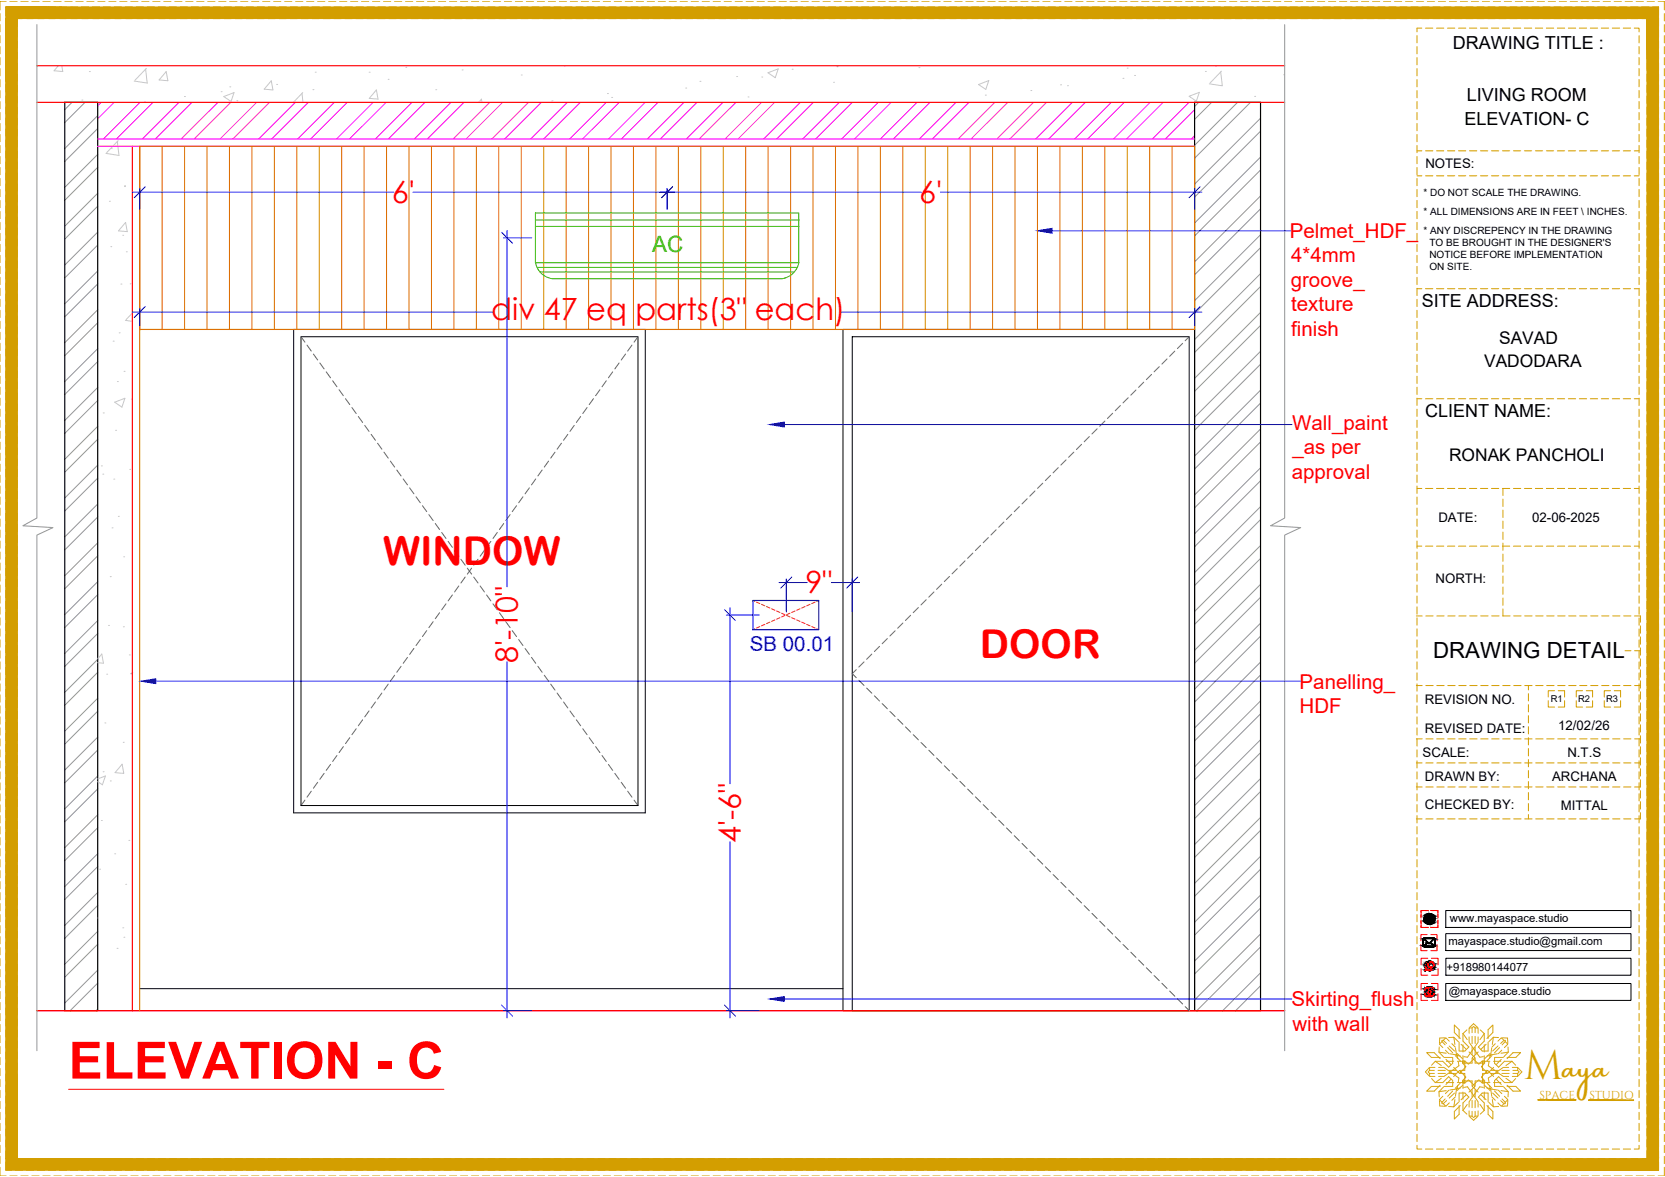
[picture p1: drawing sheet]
<svg xmlns="http://www.w3.org/2000/svg" width="420mm" height="297mm" viewBox="0 0 420 297" stroke-linecap="round" stroke-linejoin="round" font-family="sans-serif">
<defs><g id="words">
<text font-size="12.9" fill="#f00" x="17.3" y="272.2">ELEVATION - C</text>
<text font-size="10.4" fill="#d39e00" x="384.6" y="272.4">M</text>
<g font-size="10" fill="#f00">
<text x="96.7" y="142.5">WINDOW</text>
<text x="247.3" y="166.1">DOOR</text>
</g>
<g font-size="7.7" fill="#f00">
<text x="98.9" y="51.2">6'</text>
<text x="232" y="51.2">6'</text>
<text x="124" y="80.7">div 47 eq parts(3&quot; each)</text>
<text x="203.3" y="149.7">9&quot;</text>
<text x="130.7" y="167.2" transform="rotate(-90 130.7 167.2)">8'-10&quot;</text>
<text x="186.9" y="212.7" transform="rotate(-90 186.9 212.7)">4'-6&quot;</text>
</g>
<text font-size="7.4" fill="#d39e00" x="394.3" y="272.4">aya</text>
<text font-size="5.7" fill="#2eb800" x="164.6" y="63.7">AC</text>
<text font-size="5.6" x="361.6" y="166">DRAWING DETAIL</text>
<g font-size="5.2" fill="#f00">
<text x="325.5" y="60.1">Pelmet_HDF_</text>
<text x="325.8" y="66.2">4*4mm</text>
<text x="325.7" y="72.4">groove_</text>
<text x="325.8" y="78.5">texture</text>
<text x="325.8" y="84.8">finish</text>
<text x="326.1" y="108.5">Wall_paint</text>
<text x="326.2" y="114.6">_as per</text>
<text x="326" y="120.8">approval</text>
<text x="328" y="173.8">Panelling_</text>
<text x="328" y="179.9">HDF</text>
<text x="325.9" y="254">Skirting_flush</text>
<text x="326.1" y="260.2">with wall</text>
</g>
<text font-size="5.2" fill="#00f" x="189.2" y="164.3">SB 00.01</text>
<g font-size="4.5">
<text x="366.6" y="12.4">DRAWING TITLE :</text>
<text x="370.2" y="25.5">LIVING ROOM</text>
<text x="369.5" y="31.6">ELEVATION- C</text>
<text x="358.8" y="77.5">SITE ADDRESS:</text>
<text x="359.6" y="105.2">CLIENT NAME:</text>
</g>
<g font-size="4.4">
<text x="378.3" y="86.9">SAVAD</text>
<text x="374.5" y="92.5">VADODARA</text>
<text x="365.7" y="116.4">RONAK PANCHOLI</text>
</g>
<g font-size="3.3">
<text x="359.7" y="42.3">NOTES:</text>
<text x="363" y="131.8">DATE:</text>
<text x="386.7" y="131.8">02-06-2025</text>
<text x="362.3" y="147.2">NORTH:</text>
<text x="359.6" y="177.8">REVISION NO.</text>
<text x="359.6" y="184.9">REVISED DATE:</text>
<text x="393.2" y="184.3">12/02/26</text>
<text x="359" y="191">SCALE:</text>
<text x="395.5" y="190.9">N.T.S</text>
<text x="359.6" y="197.1">DRAWN BY:</text>
<text x="391.7" y="197.2">ARCHANA</text>
<text x="359.6" y="204.1">CHECKED BY:</text>
<text x="393.9" y="204.5">MITTAL</text>
</g>
<g font-size="2.9">
<text x="365.9" y="232.7">www.mayaspace.studio</text>
<text x="365.5" y="238.5">mayaspace.studio@gmail.com</text>
<text x="365" y="245.1">+918980144077</text>
<text x="365.6" y="251">@mayaspace.studio</text>
</g>
<g font-size="2.9" fill="#d39e00">
<text x="388.5" y="277.2">SPACE</text>
<text x="401.1" y="277.2">STUDIO</text>
</g>
<g font-size="2.5">
<text x="359.2" y="49.3">* DO NOT SCALE THE DRAWING.</text>
<text x="359.2" y="54.2">* ALL DIMENSIONS ARE IN FEET \ INCHES.</text>
<text x="359.2" y="58.9">* ANY DISCREPENCY IN THE DRAWING</text>
<text x="360.7" y="62">TO BE BROUGHT IN THE DESIGNER'S</text>
<text x="360.7" y="65">NOTICE BEFORE IMPLEMENTATION</text>
<text x="360.7" y="68.1">ON SITE.</text>
</g>
<g font-size="2.4">
<text x="391.3" y="177.2">R1</text>
<text x="398.2" y="177.2">R2</text>
<text x="405.3" y="177.2">R3</text>
</g>
</g></defs>
<!-- layer: FURNITURE -->
<g fill="none" stroke="#dd6e00" stroke-width=".25">
<path d="M40.9 36.9v46.2M46.6 36.9v46.2M52.2 36.9v46.2M57.9 36.9v46.2M63.6 36.9v46.2M69.2 36.9v46.2M74.9 36.9v46.2M80.6 36.9v46.2M86.2 36.9v46.2M91.9 36.9v46.2M97.5 36.9v46.2M103.2 36.9v46.2"/>
<path d="M108.9 36.9v46.2M114.5 36.9v46.2M120.2 36.9v46.2M125.9 36.9v46.2M131.5 36.9v46.2M137.2 36.9v46.2M142.9 36.9v46.2M148.5 36.9v46.2M154.2 36.9v46.2M159.9 36.9v46.2M165.5 36.9v46.2M171.2 36.9v46.2"/>
<path d="M176.8 36.9v46.2M182.5 36.9v46.2M188.2 36.9v46.2M193.8 36.9v46.2M199.5 36.9v46.2M205.2 36.9v46.2M210.8 36.9v46.2M216.5 36.9v46.2M222.2 36.9v46.2M227.8 36.9v46.2M233.5 36.9v46.2M239.2 36.9v46.2"/>
<path d="M244.8 36.9v46.2M250.5 36.9v46.2M256.1 36.9v46.2M261.8 36.9v46.2M267.5 36.9v46.2M273.1 36.9v46.2M278.8 36.9v46.2M284.5 36.9v46.2M290.1 36.9v46.2M295.8 36.9v46.2"/>
</g>
<!-- layer: AR HATCH-7 -->
<g fill="none" stroke="#939598" stroke-width=".25">
<path d="M18.2 25.8l-1.9 1.9M21.5 25.8l-5.2 5.1M24.7 29.2l-8.4 8.3M24.7 39l-8.4 8.3M24.7 32.4l-8.4 8.4M302.5 25.8l-1 1.1M305.8 25.8l-4.3 4.3M312.3 25.8l-10.8 10.9M315.6 25.8l-14.1 14.1M318.1 29.8l-16.6 16.7M318.1 39.6l-16.6 16.7M318.1 33.1l-16.6 16.6"/>
<path d="M24.7 48.8l-8.4 8.3M24.7 58.6l-8.4 8.3M24.7 42.2l-8.4 8.4M24.7 52l-8.4 8.4M318.1 49.4l-16.6 16.7M318.1 59.2l-16.6 16.7M318.1 42.9l-16.6 16.6M318.1 52.7l-16.6 16.6M24.7 68.4l-8.4 8.3M24.7 78.2l-8.4 8.3M24.7 61.8l-8.4 8.4M24.7 71.6l-8.4 8.4"/>
<path d="M318.1 69.1l-16.6 16.6M318.1 78.9l-16.6 16.6M318.1 62.5l-16.6 16.6M318.1 72.3l-16.6 16.6M24.7 88l-8.4 8.3M24.7 97.8l-8.4 8.3M24.7 81.4l-8.4 8.4M24.7 91.2l-8.4 8.4M318.1 88.7l-16.6 16.6M318.1 98.5l-16.6 16.6M318.1 82.1l-16.6 16.7M318.1 91.9l-16.6 16.7"/>
<path d="M24.7 107.6l-8.4 8.3M24.7 117.4l-8.4 8.3M24.7 101.1l-8.4 8.3M24.7 110.9l-8.4 8.3M318.1 108.3l-16.6 16.6M318.1 118.1l-16.6 16.6M318.1 101.7l-16.6 16.7M318.1 111.5l-16.6 16.7M24.7 127.2l-8.4 8.3M24.7 137l-8.4 8.3M24.7 120.7l-8.4 8.3M24.7 130.5l-8.4 8.3"/>
<path d="M318.1 127.9l-16.6 16.6M318.1 137.7l-16.6 16.6M318.1 121.3l-16.6 16.7M318.1 131.1l-16.6 16.7M24.7 146.8l-8.4 8.3M24.7 156.6l-8.4 8.3M24.7 140.3l-8.4 8.3M24.7 150.1l-8.4 8.3M24.7 159.9l-8.4 8.3M318.1 147.5l-16.6 16.6M318.1 157.3l-16.6 16.6M318.1 140.9l-16.6 16.7"/>
<path d="M318.1 150.7l-16.6 16.7M24.7 166.4l-8.4 8.3M24.7 176.2l-8.4 8.3M24.7 169.7l-8.4 8.3M24.7 179.5l-8.4 8.3M318.1 167.1l-16.6 16.6M318.1 176.9l-16.6 16.6M318.1 160.5l-16.6 16.7M318.1 170.3l-16.6 16.7M24.7 186l-8.4 8.3M24.7 195.8l-8.4 8.3M24.7 189.3l-8.4 8.3"/>
<path d="M24.7 199.1l-8.4 8.3M318.1 186.7l-16.6 16.6M318.1 196.5l-16.6 16.6M318.1 180.2l-16.6 16.6M318.1 190l-16.6 16.6M318.1 199.8l-16.6 16.6M24.7 205.6l-8.4 8.3M24.7 215.4l-8.4 8.3M24.7 208.9l-8.4 8.3M24.7 218.7l-8.4 8.3M318.1 206.3l-16.6 16.6M318.1 216.1l-16.6 16.6"/>
<path d="M318.1 209.6l-16.6 16.6M318.1 219.4l-16.6 16.6M24.7 225.2l-8.4 8.3M24.7 235l-8.4 8.3M24.7 228.5l-8.4 8.3M24.7 238.3l-8.4 8.3M318.1 225.9l-16.6 16.6M318.1 235.7l-16.6 16.6M318.1 229.2l-16.6 16.6M318.1 239l-16.1 16.1M24.7 244.8l-8.4 8.3M24.7 254.6l-.5 .5"/>
<path d="M24.7 248.1l-7 7M318.1 245.5l-9.6 9.6M318.1 248.8l-6.3 6.3"/>
</g>
<!-- layer: FURNITURE-1 -->
<g fill="none" stroke="#c7c8ca" stroke-width=".25">
<path d="M14.7 16.6l-1.1 1.3 2.2 .2-.2-1.5M22.6 18.1h.1M36.7 17.4l.4 3.6-3.2-.5M36.9 17.3l-2.8 3M41.9 18.1l.5 2.3-2.2-.2zM79.5 18.2h.1M93.2 18.2h.1M102.4 17h.1M116.6 17.7h.1M131.5 18.9h.1M142.4 16.6h.1M185.9 19.3h.1"/>
<path d="M192.2 19.4h.1M193.8 18.4l2.6-1-.8 2.2zM199.9 17.5h.1M211.2 16.8h.1M231.9 17.1h.1M283.4 19.8h.1M284.4 17.2h.1M286.3 19h.1M304.2 18h.1M306.7 16.7h.1M308 18.1l.5 3.6-3.3-.5M308.2 18l-2.8 3"/>
<path d="M323.9 18.9h.1M20.7 25.2h.1M28.1 37.4h.1M29.6 35.7l.4 3.5-3.3-.5M29.8 35.5l-2.9 3M36.4 25.6h.1M46.5 24.4h.1M55.8 23.1h.1M56.5 24.4l2.6-1-.8 2.2zM58 21.9h.1M59.8 25.4h.1M68.5 20.4l.4 2.3-2.2-.2z"/>
<path d="M69.8 21.3h.1M76.2 23.6l.3 2.2M76.4 23.4l-2.4 2.4M79 22.6h.1M95 22.7l.4 2.3-2.2-.2zM97.9 20h.1M110 22.6h.1M120.8 25.8l.7-.8 .1 .8M139.3 25.4h.1M153.3 23.6h.1M154.4 24.6h.1M173 22.2h.1"/>
<path d="M176.6 20.5h.1M188.8 24.5h.1M210.3 20.8h.1M246.9 21.3l2.6-1-.7 2.3zM248.6 24h.1M260.1 22.8h.1M267.6 21.4h.1M269.4 21.6h.1M300.1 24.3l2.6-1-.8 2.2zM316.6 24.3h.1M27.6 50.8h.1M31 59.4h.1"/>
<path d="M31.4 47.1h.1M31.4 46.9h.1M31.7 56.1l.4 2.4-2.2-.2zM28 62.2h.1M30.5 71.7h.1M31.9 63.5h.1M32.9 71.6h.1M33.4 79l-1.6 1.7M28.6 86.1h.1M29.6 96.3h.1M30.1 84h.1M31.3 93.7h.1"/>
<path d="M31.6 80.9l1.8 .2M25.6 117.6h.1M25.9 119.7h.1M26 104.2h.1M28.9 101.5l2.6-1-.7 2.3zM29.2 108.6h.1M32.7 118.5h.1M33.1 100.8h.1M28.3 133.2h.1M28.7 120.9h.1M29.9 130.3h.1M27.4 157.8h.1"/>
<path d="M27.8 145.5h.1M31.1 158.2h.1M31.2 140.5h.1M24.7 166.3l1-1.2 .4 2.3-1.4-.2M26.9 170.1h.1M32.6 165.3h.1M33.3 169.8h.1M33.4 169.9l-.4 .1 .4 .3M24.7 196.6l1.9-.8-.8 2.3-1.1-.8M26 194.8h.1M26.5 182.5h.1M27.8 197.1h.1"/>
<path d="M30.8 192.9l.4 2.3-2.2-.2zM31.1 187.3h.1M25.1 219.4h.1M25.6 207.1h.1M28.9 215.5h.1M32.5 212.1h.1M24.7 231.7h.1M29.5 239.3h.1M31 234.2h.1M31.3 236.5h.1M31.7 223.2h.1"/>
</g>
<path d="M24.7 25.8l276.8 9.3v-9.3zM24.7 25.8l276.8 9.3h-276.8z" fill="#fff" stroke="#fff" stroke-width=".25"/>
<g fill="none" stroke="#f0f" stroke-width=".25">
<path d="M25.5 25.8l-.8 .9M28.8 25.8l-4.1 4.2M35.3 25.8l-9.2 9.3M38.6 25.8l-9.2 9.3M45.1 25.8l-9.2 9.3M48.4 25.8l-9.2 9.3M55 25.8l-9.3 9.3M58.2 25.8l-9.2 9.3M64.8 25.8l-9.3 9.3M68 25.8l-9.2 9.3M74.6 25.8l-9.3 9.3M77.8 25.8l-9.2 9.3"/>
<path d="M84.4 25.8l-9.3 9.3M87.6 25.8l-9.2 9.3M94.2 25.8l-9.3 9.3M97.4 25.8l-9.2 9.3M104 25.8l-9.3 9.3M107.2 25.8l-9.2 9.3M113.8 25.8l-9.3 9.3M117 25.8l-9.2 9.3M123.6 25.8l-9.3 9.3M126.9 25.8l-9.3 9.3M133.4 25.8l-9.3 9.3M136.7 25.8l-9.3 9.3"/>
<path d="M143.2 25.8l-9.3 9.3M146.5 25.8l-9.3 9.3M153 25.8l-9.2 9.3M156.3 25.8l-9.3 9.3M162.8 25.8l-9.2 9.3M166.1 25.8l-9.3 9.3M172.6 25.8l-9.2 9.3M175.9 25.8l-9.3 9.3M182.4 25.8l-9.2 9.3M185.7 25.8l-9.3 9.3M192.2 25.8l-9.2 9.3M195.5 25.8l-9.3 9.3"/>
<path d="M202 25.8l-9.2 9.3M205.3 25.8l-9.3 9.3M211.8 25.8l-9.2 9.3M215.1 25.8l-9.3 9.3M221.6 25.8l-9.2 9.3M224.9 25.8l-9.3 9.3M231.4 25.8l-9.2 9.3M234.7 25.8l-9.3 9.3M241.2 25.8l-9.2 9.3M244.5 25.8l-9.3 9.3M251 25.8l-9.2 9.3M254.3 25.8l-9.3 9.3"/>
<path d="M260.8 25.8l-9.2 9.3M264.1 25.8l-9.2 9.3M270.6 25.8l-9.2 9.3M273.9 25.8l-9.2 9.3M280.4 25.8l-9.2 9.3M283.7 25.8l-9.2 9.3M290.2 25.8l-9.2 9.3M293.5 25.8l-9.2 9.3M300 25.8l-9.2 9.3M301.5 34.2l-.9 .9M301.5 27.7l-7.4 7.4"/>
</g>
<path d="M16.3 25.8h8.4v229.3h-8.4zM301.5 25.8h16.6v229.3h-16.6z" fill="none" stroke="#000" stroke-width=".3"/>
<!-- layer: el -->
<path d="M74.1 83.1h88.7v122h-88.7zM76 85h85v118.3h-85zM212.7 83.1h88.8v172h-88.8zM215.1 85h85v170.1h-85zM35.3 249.5h177.4" fill="none" stroke="#000" stroke-width=".25"/>
<!-- layer: SECTION ( SLAB PLine ) -->
<path d="M9.3 16.6h314.9M9.3 25.8h314.9M33.4 36.9v218.2M324.2 255.1h-314.9h314.9" fill="none" stroke="#f00" stroke-width=".3"/>
<!-- layer: FURNITURE -->
<path d="M35.3 36.9h266.2v46.2h-266.2zM35.3 36.9v218.2" fill="none" stroke="#dd6e00" stroke-width=".3"/>
<!-- layer: dim05 -->
<g fill="none" stroke="#636466" stroke-width=".25">
<path d="M76 85l.9 1.3M77.5 87.1l1 1.5M79.1 89.4l1.1 1.5M80.7 91.6l1.1 1.5M82.3 93.8l1.1 1.6M83.9 96.1l1.1 1.5M85.6 98.4l1 1.5M151.4 98.4l-1.1 1.5M153 96.1l-1.1 1.5M154.6 93.8l-1.1 1.6M156.2 91.6l-1 1.5M157.9 89.4l-1.1 1.5"/>
<path d="M159.5 87.1l-1.1 1.5M161 85l-1 1.3M286.7 98.4l-1.3 1.3M288.6 96.5l-1.3 1.3M290.6 94.5l-1.3 1.3M292.5 92.5l-1.3 1.3M294.5 90.6l-1.3 1.3M296.5 88.6l-1.3 1.3M298.4 86.7l-1.3 1.3M300.1 85l-1 1M87.2 100.6l1.1 1.5M88.8 102.9l1.1 1.5"/>
<path d="M90.4 105.1l1.1 1.5M92 107.4l1.1 1.5M93.7 109.6l1 1.5M95.3 111.9l1.1 1.5M96.9 114.1l1.1 1.5M98.5 116.4l1.1 1.5M100.1 118.6l1.1 1.5M136.8 118.6l-1.1 1.5M138.4 116.4l-1 1.5M140 114.1l-1 1.5M141.7 111.9l-1.1 1.5M143.3 109.6l-1.1 1.5"/>
<path d="M144.9 107.4l-1.1 1.5M146.5 105.1l-1.1 1.5M148.1 102.9l-1 1.5M149.8 100.6l-1.1 1.5M265.1 120l-1.3 1.3M267 118l-1.3 1.3M269 116.1l-1.3 1.3M271 114.1l-1.3 1.3M272.9 112.1l-1.3 1.3M274.9 110.2l-1.3 1.3M276.9 108.2l-1.4 1.3M278.8 106.3l-1.3 1.3"/>
<path d="M280.8 104.3l-1.3 1.3M282.7 102.3l-1.3 1.3M284.7 100.4l-1.3 1.3M101.7 120.9l1.1 1.5M103.4 123.1l1 1.5M105 125.4l1.1 1.5M106.6 127.6l1.1 1.5M108.2 129.9l1.1 1.5M109.8 132.1l1.1 1.5M111.5 134.4l1 1.5M113.1 136.6l1.1 1.5M114.7 138.9l1.1 1.5"/>
<path d="M122.2 138.9l-1 1.5M123.9 136.6l-1.1 1.5M125.5 134.4l-1.1 1.5M127.1 132.1l-1.1 1.5M128.7 129.9l-1.1 1.5M130.3 127.6l-1 1.5M132 125.4l-1.1 1.5M133.6 123.1l-1.1 1.5M135.2 120.9l-1.1 1.5M245.5 139.6l-1.3 1.3M247.4 137.6l-1.3 1.3M249.4 135.7l-1.3 1.3"/>
<path d="M251.4 133.7l-1.3 1.3M253.3 131.7l-1.3 1.4M255.3 129.8l-1.3 1.3M257.2 127.8l-1.3 1.3M259.2 125.9l-1.3 1.3M261.2 123.9l-1.3 1.3M263.1 121.9l-1.3 1.3M107.7 159.1l-1.1 1.6M109.3 156.9l-1.1 1.5M110.9 154.6l-1.1 1.5M112.5 152.4l-1 1.5M114.2 150.1l-1.1 1.5"/>
<path d="M115.8 147.9l-1.1 1.5M116.3 141.1l1.1 1.5M117.4 145.6l-1.1 1.5M117.9 143.4l1.1 1.5M119 143.4l-1.1 1.5M119.5 145.6l1.1 1.5M120.6 141.1l-1.1 1.5M121.2 147.9l1 1.5M122.8 150.1l1.1 1.5M124.4 152.4l1.1 1.5M126 154.6l1.1 1.5M127.6 156.9l1.1 1.5"/>
<path d="M129.3 159.1l1 1.6M225.9 159.2l-1.3 1.3M227.8 157.2l-1.3 1.3M229.8 155.3l-1.3 1.3M231.8 153.3l-1.3 1.3M233.7 151.4l-1.3 1.3M235.7 149.4l-1.3 1.3M237.6 147.4l-1.3 1.3M239.6 145.5l-1.3 1.3M241.6 143.5l-1.3 1.3M243.5 141.5l-1.3 1.4M93.1 179.4l-1.1 1.5"/>
<path d="M94.7 177.2l-1 1.5M96.4 174.9l-1.1 1.5M98 172.7l-1.1 1.5M99.6 170.4l-1.1 1.5M101.2 168.2l-1.1 1.5M102.8 165.9l-1.1 1.5M104.4 163.6l-1 1.5M106.1 161.4l-1.1 1.5M130.9 161.4l1.1 1.5M132.5 163.6l1.1 1.5M134.1 165.9l1.1 1.5M135.7 168.2l1.1 1.5"/>
<path d="M137.4 170.4l1 1.5M139 172.7l1 1.5M140.6 174.9l1.1 1.5M142.2 177.2l1.1 1.5M143.8 179.4l1.1 1.5M216.1 169l-1 1 1 1M216.7 171.7l1.3 1.3M218 167l-1.3 1.3M218.7 173.6l1.3 1.3M220 165.1l-1.3 1.3M220.7 175.6l1.3 1.3M222 163.1l-1.3 1.3"/>
<path d="M222.6 177.6l1.3 1.3M223.9 161.2l-1.3 1.3M224.6 179.5l1.3 1.3M78.5 199.7l-1 1.5M80.2 197.4l-1.1 1.5M81.8 195.2l-1.1 1.5M83.4 192.9l-1.1 1.5M85 190.7l-1.1 1.5M86.6 188.4l-1 1.5M88.3 186.2l-1.1 1.5M89.9 183.9l-1.1 1.5M91.5 181.7l-1.1 1.5"/>
<path d="M145.4 181.7l1.1 1.5M147.1 183.9l1 1.5M148.7 186.2l1.1 1.5M150.3 188.4l1.1 1.5M151.9 190.7l1.1 1.5M153.5 192.9l1.1 1.5M155.2 195.2l1 1.5M156.8 197.4l1.1 1.5M158.4 199.7l1.1 1.5M226.5 181.5l1.3 1.3M228.5 183.4l1.3 1.4M230.5 185.4l1.3 1.3"/>
<path d="M232.4 187.4l1.3 1.3M234.4 189.3l1.3 1.3M236.3 191.3l1.3 1.3M238.3 193.3l1.3 1.3M240.3 195.2l1.3 1.3M242.2 197.2l1.3 1.3M244.2 199.1l1.3 1.3M76.9 201.9l-.9 1.4M160 201.9l1 1.4M246.1 201.1l1.3 1.3M248.1 203.1l1.3 1.3M250.1 205l1.3 1.3"/>
<path d="M252 207l1.3 1.3M254 208.9l1.3 1.3M255.9 210.9l1.3 1.3M257.9 212.9l1.3 1.3M259.9 214.8l1.3 1.3M261.8 216.8l1.3 1.3M263.8 218.7l1.3 1.3M265.7 220.7l1.3 1.3M267.7 222.7l1.3 1.3M269.7 224.6l1.3 1.3M271.6 226.6l1.3 1.3M273.6 228.5l1.3 1.4"/>
<path d="M275.5 230.5l1.4 1.3M277.5 232.5l1.3 1.3M279.5 234.4l1.3 1.3M281.4 236.4l1.3 1.3M283.4 238.4l1.3 1.3M285.4 240.3l1.3 1.3M287.3 242.3l1.3 1.3M289.3 244.2l1.3 1.3M291.2 246.2l1.3 1.3M293.2 248.2l1.3 1.3M295.2 250.1l1.3 1.3M297.1 252.1l1.3 1.3"/>
<path d="M299.1 254l1 1.1"/>
</g>
<!-- layer: str coll -->
<path d="M24.7 35.1h276.8M24.7 36.9h276.8" fill="none" stroke="#f0f" stroke-width=".3"/>
<!-- layer: FURNITURE -->
<path d="M9.3 6.2v124.5l-3.5 2 7.6 .4-4.1 1.9v130.2M324.2 6.2v124.5l-3.6 2 7.6 .4-4 1.9v130.2" fill="none" stroke="#939598" stroke-width=".25"/>
<!-- layer: Dimension -->
<g fill="none" stroke="#e0ac11" stroke-width=".25">
<path d="M370.2 259.9l-1 .9M370.9 259.3l1-.9 1 .9M371.5 259.4h-.8v1.4M371.5 259.4v1.2M371.9 259.1l-.4 .3M371.9 259.1l.3 .3M372.2 259.4h.8v1.4M372.2 259.4v1.2M373.5 259.9l1 .9M360.6 269.5l-.9 1 .9 1M360.8 270.9v.8h1.3M360.8 270.9h1.2"/>
<path d="M360.8 270.1l-.4 .4 .4 .4M360.8 270.1h1.2M361.3 272.2l.9 1M362.1 269.4h-1.3v.7M362.2 273.2h1.9l1.5-1.5 1 1v1.5h-2.2M362.2 267.8h1.9M362.2 267.8l-.9 1M362.2 267.8l1.5 1.1M362.9 270.9h1.8M362.9 270.1h1.8M363 271.7h1.4M363 269.4h1.4"/>
<path d="M363.1 265.5l1.1 1.2M363.2 264.2l-.1 1.3 1.8 .3M363.2 277.7l.1 1.4 1.3 .1M363.4 273.9l-1.5 1.5h-1.9l1.2-1.2h2.2M363.4 266.9h-2.2l-1.2-1.2h1.9l1.5 1.5M363.7 272.1l-1.5 1.1M363.9 262.9l-.7 .6 .9 .9M363.9 278.2v.3h.3M363.9 262.9l.8 .8M364.1 276.7l-.9 .8 .7 .7M364.2 262.6l.6-.7 .9 .9M364.2 262.6h-.3v.3"/>
<path d="M364.2 262.6l.8 .7M364.2 274.3l-1.1 1.2M364.4 266.9h2.2v1.4l-1 1-1.5-1.5M364.5 269.4l1.5 1.1M364.6 261.9l-1.3 .1-.1 1.3M364.7 277.3l-.8 .9M364.7 265l.9 .9M364.9 267.4l1.3 1.3M364.9 275.2l-1.8 .3 .1 1.3M365 273.2h1.8M365 267.8h1.8M365 277.8l-.8 .7"/>
<path d="M365.3 264.4l1.3 1.3M365.5 261.8h1.4l.2 1.8M365.6 275.1l-.9 .9M365.7 270.9h1.8M365.7 270.1h1.8M365.7 264l1.3 1.2M365.7 278.3l-.9 .9-.6-.7M365.9 265.9l1.8 .3 .1 .9M366 270.5l-1.5 1.1M366 270.5l2.2 1.6-.2 .9M366.2 272.4l-1.3 1.3M366.4 263.4l.9 .9"/>
<path d="M366.6 275.3l-1.3 1.4M366.8 271.7l1.1-1.2 .4 .4 .4-.4 1.2 1.3-.8 .9M366.9 261.8l1.1 1.1M367 275.9l-1.3 1.2M367.1 277.5l-.2 1.8-1.4-.1M367.2 266.4l1.3 1.3M367.3 276.8l-.9 .9M367.3 264.5l.3 1.8 .9 .2M367.7 265.9l1.4 1.3M367.8 267.8h1.8v2.3h-1.2M367.8 273.9l-.1 .9-1.8 .3M368 268.1l.2 .9-2.2 1.5"/>
<path d="M368 278.2l-1.1 1.1M368.2 279v2.2l-1.2 1.2v-1.9l1.5-1.5M368.2 278.1v-2.2h1.5l1 1-1.5 1.5v1.8M368.4 270.9h1.2v2.3h-1.8M368.5 274.6l-.9 .1-.3 1.9M368.5 262.1l-1.5-1.5v-1.9l1.2 1.2v2.2M368.5 273.3l-1.3 1.4M368.7 263.5l1.3 1.3M369.1 273.9l-1.4 1.3M369.1 268.4l.8 .8-1.2 1.3-.4-.4-.4 .4-1.1-1.1M369.2 262.7l1.5 1.5-1 1h-1.5v-2.2M369.2 266.4v1.9h2.3v-1.2"/>
<path d="M369.2 267.7h.5v.6h-.6v-.5M369.2 260.8v1.9M369.2 263.6v1.9M369.2 275.6v1.8M369.2 260.8l1 1.6M369.4 274.4l.9-.1 1.6 2.2M369.6 272.7h-.5v.5M369.7 272.8v.6h-.5M369.7 273.3l.8-.8 1.4 1.3-.4 .3 .4 .4-1.2 1.1M370 276.3l-1.3 1.2M370.2 278.7l-1 1.5M370.7 265.5l1.2 1.1-.4 .4 .4 .3-1.4 1.3-.8-.8"/>
<path d="M370.7 261.7v1.3M370.7 278.1v1.3M370.8 263.1l1.1 1.5-1.6 2.2-.9-.1M371.5 274v-1.2h-2.3v1.9M371.5 261.5v1.9M371.5 264.3v1.9M371.5 274.9v1.9M371.5 277.7v1.9M371.9 276.5l1 1.5M372.2 274v-1.2h2.3v1.9M372.2 261.5v1.9M372.2 264.3v1.9"/>
<path d="M372.2 274.9v1.9M372.2 277.7v1.9M372.9 263.1l-1 1.5 1.5 2.2 .9-.1M373 261.7v1.3M373 278.1v1.3M373 265.5l-1.1 1.1 .3 .4-.3 .3 1.3 1.3 .8-.8M373.5 278.7l1 1.5M373.7 276.3l1.3 1.2M374 273.3l-.8-.8-1.3 1.3 .3 .3-.3 .4 1.1 1.1M374.1 272.8v.6h.4M374.1 272.7h.6v.5M374.3 274.4l-.9-.1-2.6 3.7"/>
<path d="M374.5 266.4v1.9h-2.3v-1.2M374.5 267.7h-.4v.6M374.5 260.8v1.9M374.5 263.6v1.9M374.5 275.6v1.8M374.5 260.8l-1 1.6M374.6 262.7l-1.5 1.5 .9 1h1.5v-2.2M374.6 268.4l-.8 .8 1.3 1.3 .3-.4 .4 .4 1.1-1.1M374.7 267.8v.5h-.6M374.7 273.9l1.3 1.3M375 263.5l-1.3 1.3M375.2 262.1l1.5-1.5v-1.9l-1.2 1.2v2.2"/>
<path d="M375.2 274.6l1 .1 .2 1.9M375.2 273.3l1.3 1.4M375.3 270.9h-1.2v2.3h1.9M375.5 279v2.2l1.2 1.2v-1.9l-1.5-1.5M375.5 278.1v-2.2h-1.5l-.9 1 1.4 1.5v1.8M375.7 278.2l1.2 1.1M375.7 268.1l-.1 .9 3.7 2.6M375.9 273.9l.1 .9 1.9 .3M376 267.8h-1.9v2.3h1.2M376 265.9l-1.3 1.3M376.2 270.9h1.9M376.2 270.1h1.9"/>
<path d="M376.4 264.5l-.2 1.8-1 .2M376.5 276.8l.8 .9M376.5 266.4l-1.3 1.3M376.6 277.5l.3 1.8 1.3-.1M376.7 275.9l1.3 1.2M376.9 261.8l-1.2 1.1M376.9 273.2h1.8M376.9 267.8h1.8M376.9 271.7l-1.1-1.2-.4 .4-.3-.4-1.3 1.3 .8 .9M377.1 275.3l1.3 1.4M377.3 263.4l-.8 .9M377.6 272.4l1.2 1.3"/>
<path d="M377.9 265.9l-1.9 .3-.1 .9M378 278.3l.9 .9 .6-.7M378 264l-1.3 1.2M378.1 275.1l.9 .9M378.2 261.8h-1.3l-.3 1.8M378.4 264.4l-1.3 1.3M378.7 277.8l.8 .7M378.8 275.2l1.8 .3-.1 1.3M378.8 267.4l-1.2 1.3M379 265l-.9 .9M379 270.9h1.8M379 270.1h1.8"/>
<path d="M379.1 277.3l.7 .9M379.1 261.9l1.3 .1 .1 1.3M379.3 269.4l-3.7 2.7 .1 .9M379.4 271.7h1.3M379.4 269.4h1.3M379.4 266.9h-2.3v1.4l1.1 1 1.5-1.5M379.5 274.3l1.1 1.2M379.5 262.6l-.6-.7-.9 .9M379.5 262.6l-.8 .7M379.5 262.6h.3v.3M379.6 276.7l.9 .8-.7 .7M379.7 267.8h1.8"/>
<path d="M379.8 262.9l.7 .6-.9 .9M379.8 278.2v.3h-.3M379.8 262.9l-.7 .8M380 272.1l1.5 1.1M380.3 266.9h2.2l1.2-1.2h-1.9l-1.5 1.5M380.3 273.9l1.5 1.5h1.9l-1.2-1.2h-2.2M380.5 277.7l-.1 1.4-1.3 .1M380.5 264.2l.1 1.3-1.8 .3M380.6 265.5l-1.1 1.2M381.5 273.2h-1.8l-1.5-1.5-1.1 1v1.5h2.3M381.5 267.8l1 1M381.5 267.8l-1.5 1.1"/>
<path d="M381.6 269.4h1.4v.7M381.8 270.9h1.2M381.8 270.1h1.2M382.5 272.2l-1 1M383 270.9v.8h-1.4M383 270.1l.3 .4-.3 .4M383.1 269.5l.9 1-.9 1M369.2 280.2l1 1M370.7 280.3v1.4h.8M370.9 281.8l1 .9 1-.9M371.5 280.5v1.2M371.5 281.7l.4 .3"/>
<path d="M372.2 280.5v1.2M372.2 281.7l-.3 .3M373 280.3v1.4h-.8M374.5 280.2l-1 1"/>
</g>
<g fill="#d39e00" stroke="#d39e00" stroke-width=".25">
<path d="M1.5 1.8l417 2.9v-2.9zM1.5 1.8l417 2.9h-417z"/>
<path d="M415.6 4.7l2.9 287.7v-287.7zM415.6 4.7l2.9 287.7h-2.9z"/>
<path d="M1.5 4.7l2.9 287.7v-287.7zM1.5 4.7l2.9 287.7h-2.9z"/>
<path d="M1.5 292.4l417 2.9v-2.9zM1.5 292.4l417 2.9h-417z"/>
<path d="M388.2 277.5l9.4 .1v-.1zM388.2 277.5l9.4 .1h-9.4z"/>
<path d="M400.9 277.6l11.3 .1zM400.9 277.6l11.3 .1z"/>
</g>
<g fill="none" stroke="#d39e00" stroke-width=".25">
<path d="M0 3.4v1.9M0 6.2v1.9M0 9v1.8M0 11.8v1.8M0 14.5v1.9M0 17.3v1.8M1.5 4.8v1.9M1.5 7.6v1.8M1.5 10.4v1.8M1.5 13.1v1.9M1.5 15.9v1.9M1.5 18.7v1.8"/>
<path d="M1.6 .3h-1.6v2.2M2.5 .3h1.8M3 1.8h-1.5v2.1M3.9 1.8h1.8M4.4 7.6v1.8M4.4 10.4v1.8M4.4 13.1v1.9M4.4 15.9v1.9M4.4 18.7v1.8M5.3 .3h1.8M5.7 4.7h-1.3v2M6.7 1.8h1.8"/>
<path d="M6.7 4.7h1.8M8 .3h1.9M9.4 1.8h1.9M9.4 4.7h1.9M10.8 .3h1.9M12.2 1.8h1.8M12.2 4.7h1.8M13.6 .3h1.8M15 1.8h1.8M15 4.7h1.8M16.4 .3h1.8M17.7 1.8h1.9"/>
<path d="M17.7 4.7h1.9M19.1 .3h1.9M20.5 1.8h1.9M20.5 4.7h1.9M21.9 .3h1.8M23.3 1.8h1.8M23.3 4.7h1.8M24.7 .3h1.8M26.1 1.8h1.8M26.1 4.7h1.8M27.5 .3h1.8M28.8 1.8h1.9"/>
<path d="M28.8 4.7h1.9M30.2 .3h1.9M31.6 1.8h1.9M31.6 4.7h1.9M33 .3h1.8M34.4 1.8h1.8M34.4 4.7h1.8M35.8 .3h1.8M37.2 1.8h1.8M37.2 4.7h1.8M38.5 .3h1.9M39.9 1.8h1.9"/>
<path d="M39.9 4.7h1.9M41.3 .3h1.9M42.7 1.8h1.8M42.7 4.7h1.8M44.1 .3h1.8M45.5 1.8h1.8M45.5 4.7h1.8M46.9 .3h1.8M48.2 1.8h1.9M48.2 4.7h1.9M49.6 .3h1.9M51 1.8h1.9"/>
<path d="M51 4.7h1.9M52.4 .3h1.9M53.8 1.8h1.8M53.8 4.7h1.8M55.2 .3h1.8M56.6 1.8h1.8M56.6 4.7h1.8M58 .3h1.8M59.3 1.8h1.9M59.3 4.7h1.9M60.7 .3h1.9M62.1 1.8h1.9"/>
<path d="M62.1 4.7h1.9M63.5 .3h1.8M64.9 1.8h1.8M64.9 4.7h1.8M66.3 .3h1.8M67.7 1.8h1.8M67.7 4.7h1.8M69 .3h1.9M70.4 1.8h1.9M70.4 4.7h1.9M71.8 .3h1.9M73.2 1.8h1.8"/>
<path d="M73.2 4.7h1.8M74.6 .3h1.8M76 1.8h1.8M76 4.7h1.8M77.4 .3h1.8M78.8 1.8h1.8M78.8 4.7h1.8M80.1 .3h1.9M81.5 1.8h1.9M81.5 4.7h1.9M82.9 .3h1.9M84.3 1.8h1.8"/>
<path d="M84.3 4.7h1.8M85.7 .3h1.8M87.1 1.8h1.8M87.1 4.7h1.8M88.5 .3h1.8M89.8 1.8h1.9M89.8 4.7h1.9M91.2 .3h1.9M92.6 1.8h1.9M92.6 4.7h1.9M94 .3h1.8M95.4 1.8h1.8"/>
<path d="M95.4 4.7h1.8M96.8 .3h1.8M98.2 1.8h1.8M98.2 4.7h1.8M99.5 .3h1.9M100.9 1.8h1.9M100.9 4.7h1.9M102.3 .3h1.9M103.7 1.8h1.8M103.7 4.7h1.8M105.1 .3h1.8M106.5 1.8h1.8"/>
<path d="M106.5 4.7h1.8M107.9 .3h1.8M109.3 1.8h1.8M109.3 4.7h1.8M110.6 .3h1.9M112 1.8h1.9M112 4.7h1.9M113.4 .3h1.9M114.8 1.8h1.8M114.8 4.7h1.8M116.2 .3h1.8M117.6 1.8h1.8"/>
<path d="M117.6 4.7h1.8M119 .3h1.8M120.3 1.8h1.9M120.3 4.7h1.9M121.7 .3h1.9M123.1 1.8h1.9M123.1 4.7h1.9M124.5 .3h1.8M125.9 1.8h1.8M125.9 4.7h1.8M127.3 .3h1.8M128.7 1.8h1.8"/>
<path d="M128.7 4.7h1.8M130 .3h1.9M131.4 1.8h1.9M131.4 4.7h1.9M132.8 .3h1.9M134.2 1.8h1.8M134.2 4.7h1.8M135.6 .3h1.8M137 1.8h1.8M137 4.7h1.8M138.4 .3h1.8M139.8 1.8h1.8"/>
<path d="M139.8 4.7h1.8M141.1 .3h1.9M142.5 1.8h1.9M142.5 4.7h1.9M143.9 .3h1.9M145.3 1.8h1.8M145.3 4.7h1.8M146.7 .3h1.8M148.1 1.8h1.8M148.1 4.7h1.8M149.5 .3h1.8M150.8 1.8h1.9"/>
<path d="M150.8 4.7h1.9M152.2 .3h1.9M153.6 1.8h1.9M153.6 4.7h1.9M155 .3h1.8M156.4 1.8h1.8M156.4 4.7h1.8M157.8 .3h1.8M159.2 1.8h1.8M159.2 4.7h1.8M160.5 .3h1.9M161.9 1.8h1.9"/>
<path d="M161.9 4.7h1.9M163.3 .3h1.9M164.7 1.8h1.8M164.7 4.7h1.8M166.1 .3h1.8M167.5 1.8h1.8M167.5 4.7h1.8M168.9 .3h1.8M170.3 1.8h1.8M170.3 4.7h1.8M171.6 .3h1.9M173 1.8h1.9"/>
<path d="M173 4.7h1.9M174.4 .3h1.9M175.8 1.8h1.8M175.8 4.7h1.8M177.2 .3h1.8M178.6 1.8h1.8M178.6 4.7h1.8M180 .3h1.8M181.3 1.8h1.9M181.3 4.7h1.9M182.7 .3h1.9M184.1 1.8h1.9"/>
<path d="M184.1 4.7h1.9M185.5 .3h1.8M186.9 1.8h1.8M186.9 4.7h1.8M188.3 .3h1.8M189.7 1.8h1.8M189.7 4.7h1.8M191.1 .3h1.8M192.4 1.8h1.9M192.4 4.7h1.9M193.8 .3h1.9M195.2 1.8h1.9"/>
<path d="M195.2 4.7h1.9M196.6 .3h1.8M198 1.8h1.8M198 4.7h1.8M199.4 .3h1.8M200.8 1.8h1.8M200.8 4.7h1.8M202.1 .3h1.9M203.5 1.8h1.9M203.5 4.7h1.9M204.9 .3h1.9M206.3 1.8h1.8"/>
<path d="M206.3 4.7h1.8M207.7 .3h1.8M209.1 1.8h1.8M209.1 4.7h1.8M210.5 .3h1.8M211.8 1.8h1.9M211.8 4.7h1.9M213.2 .3h1.9M214.6 1.8h1.9M214.6 4.7h1.9M216 .3h1.8M217.4 1.8h1.8"/>
<path d="M217.4 4.7h1.8M218.8 .3h1.8M220.2 1.8h1.8M220.2 4.7h1.8M221.6 .3h1.8M222.9 1.8h1.9M222.9 4.7h1.9M224.3 .3h1.9M225.7 1.8h1.9M225.7 4.7h1.9M227.1 .3h1.8M228.5 1.8h1.8"/>
<path d="M228.5 4.7h1.8M229.9 .3h1.8M231.3 1.8h1.8M231.3 4.7h1.8M232.6 .3h1.9M234 1.8h1.9M234 4.7h1.9M235.4 .3h1.9M236.8 1.8h1.8M236.8 4.7h1.8M238.2 .3h1.8M239.6 1.8h1.8"/>
<path d="M239.6 4.7h1.8M241 .3h1.8M242.3 1.8h1.9M242.3 4.7h1.9M243.7 .3h1.9M245.1 1.8h1.9M245.1 4.7h1.9M246.5 .3h1.8M247.9 1.8h1.8M247.9 4.7h1.8M249.3 .3h1.8M250.7 1.8h1.8"/>
<path d="M250.7 4.7h1.8M252.1 .3h1.8M253.4 1.8h1.9M253.4 4.7h1.9M254.8 .3h1.9M256.2 1.8h1.9M256.2 4.7h1.9M257.6 .3h1.8M259 1.8h1.8M259 4.7h1.8M260.4 .3h1.8M261.8 1.8h1.8"/>
<path d="M261.8 4.7h1.8M263.1 .3h1.9M264.5 1.8h1.9M264.5 4.7h1.9M265.9 .3h1.9M267.3 1.8h1.8M267.3 4.7h1.8M268.7 .3h1.8M270.1 1.8h1.8M270.1 4.7h1.8M271.5 .3h1.8M272.8 1.8h1.9"/>
<path d="M272.8 4.7h1.9M274.2 .3h1.9M275.6 1.8h1.9M275.6 4.7h1.9M277 .3h1.8M278.4 1.8h1.8M278.4 4.7h1.8M279.8 .3h1.8M281.2 1.8h1.8M281.2 4.7h1.8M282.6 .3h1.8M283.9 1.8h1.9"/>
<path d="M283.9 4.7h1.9M285.3 .3h1.9M286.7 1.8h1.9M286.7 4.7h1.9M288.1 .3h1.8M289.5 1.8h1.8M289.5 4.7h1.8M290.9 .3h1.8M292.3 1.8h1.8M292.3 4.7h1.8M293.6 .3h1.9M295 1.8h1.9"/>
<path d="M295 4.7h1.9M296.4 .3h1.9M297.8 1.8h1.8M297.8 4.7h1.8M299.2 .3h1.8M300.6 1.8h1.8M300.6 4.7h1.8M302 .3h1.8M303.4 1.8h1.8M303.4 4.7h1.8M304.7 .3h1.9M306.1 1.8h1.9"/>
<path d="M306.1 4.7h1.9M307.5 .3h1.9M308.9 1.8h1.8M308.9 4.7h1.8M310.3 .3h1.8M311.7 1.8h1.8M311.7 4.7h1.8M313.1 .3h1.8M314.4 1.8h1.9M314.4 4.7h1.9M315.8 .3h1.9M317.2 1.8h1.9"/>
<path d="M317.2 4.7h1.9M318.6 .3h1.8M320 1.8h1.8M320 4.7h1.8M321.4 .3h1.8M322.8 1.8h1.8M322.8 4.7h1.8M324.1 .3h1.9M325.5 1.8h1.9M325.5 4.7h1.9M326.9 .3h1.9M328.3 1.8h1.8"/>
<path d="M328.3 4.7h1.8M329.7 .3h1.8M331.1 1.8h1.8M331.1 4.7h1.8M332.5 .3h1.8M333.9 1.8h1.8M333.9 4.7h1.8M335.2 .3h1.9M336.6 1.8h1.9M336.6 4.7h1.9M338 .3h1.9M339.4 1.8h1.8"/>
<path d="M339.4 4.7h1.8M340.8 .3h1.8M342.2 1.8h1.8M342.2 4.7h1.8M343.6 .3h1.8M344.9 1.8h1.9M344.9 4.7h1.9M346.3 .3h1.9M347.7 1.8h1.9M347.7 4.7h1.9M349.1 .3h1.8M350.5 1.8h1.8"/>
<path d="M350.5 4.7h1.8M351.9 .3h1.8M353.3 1.8h1.8M353.3 4.7h1.8M354.6 .3h1.9M356 1.8h1.9M356 4.7h1.9M357.4 .3h1.9M357.6 9v1.8M357.6 11.8v1.8M357.6 14.5v1.9M357.6 17.3v1.8"/>
<path d="M358.8 7.1h-1.2v1M358.8 1.8h1.8M358.8 4.7h1.8M359.7 7.1h1.9M360.2 .3h1.8M361.6 1.8h1.8M361.6 4.7h1.8M362.5 7.1h1.8M363 .3h1.8M364.4 1.8h1.8M364.4 4.7h1.8M365.3 7.1h1.8"/>
<path d="M365.7 .3h1.9M367.1 1.8h1.9M367.1 4.7h1.9M368 7.1h1.9M368.5 .3h1.9M369.9 1.8h1.8M369.9 4.7h1.8M370.8 7.1h1.9M371.3 .3h1.8M372.7 1.8h1.8M372.7 4.7h1.8M373.6 7.1h1.8"/>
<path d="M374.1 .3h1.8M375.4 1.8h1.9M375.4 4.7h1.9M376.4 7.1h1.8M376.8 .3h1.9M378.2 1.8h1.9M378.2 4.7h1.9M379.1 7.1h1.9M379.6 .3h1.8M381 1.8h1.8M381 4.7h1.8M381.9 7.1h1.9"/>
<path d="M382.4 .3h1.8M383.8 1.8h1.8M383.8 4.7h1.8M384.7 7.1h1.8M385.1 .3h1.9M386.5 1.8h1.9M386.5 4.7h1.9M387.4 7.1h1.9M387.9 .3h1.9M389.3 1.8h1.8M389.3 4.7h1.8M390.2 7.1h1.9"/>
<path d="M390.7 .3h1.8M392.1 1.8h1.8M392.1 4.7h1.8M393 7.1h1.8M393.5 .3h1.8M394.9 1.8h1.8M394.9 4.7h1.8M395.8 7.1h1.8M396.2 .3h1.9M397.6 1.8h1.9M397.6 4.7h1.9M398.5 7.1h1.9"/>
<path d="M399 .3h1.9M400.4 1.8h1.8M400.4 4.7h1.8M401.3 7.1h1.9M401.8 .3h1.8M403.2 1.8h1.8M403.2 4.7h1.8M404.1 7.1h1.8M404.6 .3h1.8M405.9 1.8h1.9M405.9 4.7h1.9M406.9 7.1h1.8"/>
<path d="M407.3 .3h1.9M408.7 1.8h1.9M408.7 4.7h1.9M409.6 7.1h1.9M410.1 .3h1.8M411.5 1.8h1.8M411.5 4.7h1.8M412.4 7.1h1.2v1M412.9 .3h1.8M413.6 9v1.8M413.6 11.8v1.8M413.6 14.5v1.9"/>
<path d="M413.6 17.3v1.8M414.3 1.8h1.8M414.3 4.7h1.3v2M415.6 7.6v1.8M415.6 10.4v1.8M415.6 13.1v1.9M415.6 15.9v1.9M415.6 18.7v1.8M415.6 .3h1.9M417 1.8h1.5v2.1M418.4 .3h1.6v2.2M418.5 4.8v1.9"/>
<path d="M418.5 7.6v1.8M418.5 10.4v1.8M418.5 13.1v1.9M418.5 15.9v1.9M418.5 18.7v1.8M420 3.4v1.9M420 6.2v1.9M420 9v1.8M420 11.8v1.8M420 14.5v1.9M420 17.3v1.8M0 20.1v1.8"/>
<path d="M0 22.8v1.9M0 25.6v1.9M0 28.4v1.8M0 31.2v1.8M0 33.9v1.9M0 36.7v1.9M0 39.5v1.8M1.5 21.5v1.8M1.5 24.2v1.9M1.5 27v1.8M1.5 29.8v1.8M1.5 32.6v1.8"/>
<path d="M1.5 35.3v1.9M1.5 38.1v1.8M4.4 21.5v1.8M4.4 24.2v1.9M4.4 27v1.8M4.4 29.8v1.8M4.4 32.6v1.8M4.4 35.3v1.9M4.4 38.1v1.8M357.6 38.1h1.2M357.6 20.1v1.8M357.6 22.8v1.9"/>
<path d="M357.6 25.6v1.9M357.6 28.4v1.8M357.6 31.2v1.8M357.6 33.9v1.9M357.6 36.7v1.9M357.6 39.5v1.8M359.7 38.1h1.9M362.5 38.1h1.8M365.3 38.1h1.8M368 38.1h1.9M370.8 38.1h1.9M373.6 38.1h1.8"/>
<path d="M376.4 38.1h1.8M379.1 38.1h1.9M381.9 38.1h1.9M384.7 38.1h1.8M387.4 38.1h1.9M390.2 38.1h1.9M393 38.1h1.8M395.8 38.1h1.8M398.5 38.1h1.9M401.3 38.1h1.9M404.1 38.1h1.8M406.9 38.1h1.8"/>
<path d="M409.6 38.1h1.9M412.4 38.1h1.2M413.6 20.1v1.8M413.6 22.8v1.9M413.6 25.6v1.9M413.6 28.4v1.8M413.6 31.2v1.8M413.6 33.9v1.9M413.6 36.7v1.9M413.6 39.5v1.8M415.6 21.5v1.8M415.6 24.2v1.9"/>
<path d="M415.6 27v1.8M415.6 29.8v1.8M415.6 32.6v1.8M415.6 35.3v1.9M415.6 38.1v1.8M418.5 21.5v1.8M418.5 24.2v1.9M418.5 27v1.8M418.5 29.8v1.8M418.5 32.6v1.8M418.5 35.3v1.9M418.5 38.1v1.8"/>
<path d="M420 20.1v1.8M420 22.8v1.9M420 25.6v1.9M420 28.4v1.8M420 31.2v1.8M420 33.9v1.9M420 36.7v1.9M420 39.5v1.8M0 42.3v1.8M0 45v1.9M0 47.8v1.8M0 50.6v1.8"/>
<path d="M0 53.3v1.9M0 56.1v1.9M0 58.9v1.8M1.5 40.9v1.8M1.5 43.6v1.9M1.5 46.4v1.9M1.5 49.2v1.8M1.5 52v1.8M1.5 54.7v1.9M1.5 57.5v1.8M4.4 40.9v1.8M4.4 43.6v1.9"/>
<path d="M4.4 46.4v1.9M4.4 49.2v1.8M4.4 52v1.8M4.4 54.7v1.9M4.4 57.5v1.8M357.6 44.4h1.2M357.6 42.3v1.8M357.6 45v1.9M357.6 47.8v1.8M357.6 50.6v1.8M357.6 53.3v1.9M357.6 56.1v1.9"/>
<path d="M357.6 58.9v1.8M359.7 44.4h1.9M362.5 44.4h1.8M365.3 44.4h1.8M368 44.4h1.9M370.8 44.4h1.9M373.6 44.4h1.8M376.4 44.4h1.8M379.1 44.4h1.9M381.9 44.4h1.9M384.7 44.4h1.8M387.4 44.4h1.9"/>
<path d="M390.2 44.4h1.9M393 44.4h1.8M395.8 44.4h1.8M398.5 44.4h1.9M401.3 44.4h1.9M404.1 44.4h1.8M406.9 44.4h1.8M409.6 44.4h1.9M412.4 44.4h1.2M413.6 42.3v1.8M413.6 45v1.9M413.6 47.8v1.8"/>
<path d="M413.6 50.6v1.8M413.6 53.3v1.9M413.6 56.1v1.9M413.6 58.9v1.8M415.6 40.9v1.8M415.6 43.6v1.9M415.6 46.4v1.9M415.6 49.2v1.8M415.6 52v1.8M415.6 54.7v1.9M415.6 57.5v1.8M418.5 40.9v1.8"/>
<path d="M418.5 43.6v1.9M418.5 46.4v1.9M418.5 49.2v1.8M418.5 52v1.8M418.5 54.7v1.9M418.5 57.5v1.8M420 42.3v1.8M420 45v1.9M420 47.8v1.8M420 50.6v1.8M420 53.3v1.9M420 56.1v1.9"/>
<path d="M420 58.9v1.8M0 61.7v1.8M0 64.4v1.9M0 67.2v1.9M0 70v1.8M0 72.8v1.8M0 75.5v1.9M0 78.3v1.8M1.5 60.3v1.8M1.5 63.1v1.8M1.5 65.8v1.9M1.5 68.6v1.8"/>
<path d="M1.5 71.4v1.8M1.5 74.1v1.9M1.5 76.9v1.9M1.5 79.7v1.8M4.4 60.3v1.8M4.4 63.1v1.8M4.4 65.8v1.9M4.4 68.6v1.8M4.4 71.4v1.8M4.4 74.1v1.9M4.4 76.9v1.9M4.4 79.7v1.8"/>
<path d="M357.6 61.7v1.8M357.6 64.4v1.9M357.6 67.2v1.9M357.6 70v1.8M357.6 72.8v1.8M357.6 75.5v1.9M357.6 78.3v1.8M357.6 72.9h1.2M359.7 72.9h1.9M362.5 72.9h1.8M365.3 72.9h1.8M368 72.9h1.9"/>
<path d="M370.8 72.9h1.9M373.6 72.9h1.8M376.4 72.9h1.8M379.1 72.9h1.9M381.9 72.9h1.9M384.7 72.9h1.8M387.4 72.9h1.9M390.2 72.9h1.9M393 72.9h1.8M395.8 72.9h1.8M398.5 72.9h1.9M401.3 72.9h1.9"/>
<path d="M404.1 72.9h1.8M406.9 72.9h1.8M409.6 72.9h1.9M412.4 72.9h1.2M413.6 61.7v1.8M413.6 64.4v1.9M413.6 67.2v1.9M413.6 70v1.8M413.6 72.8v1.8M413.6 75.5v1.9M413.6 78.3v1.8M415.6 60.3v1.8"/>
<path d="M415.6 63.1v1.8M415.6 65.8v1.9M415.6 68.6v1.8M415.6 71.4v1.8M415.6 74.1v1.9M415.6 76.9v1.9M415.6 79.7v1.8M418.5 60.3v1.8M418.5 63.1v1.8M418.5 65.8v1.9M418.5 68.6v1.8M418.5 71.4v1.8"/>
<path d="M418.5 74.1v1.9M418.5 76.9v1.9M418.5 79.7v1.8M420 61.7v1.8M420 64.4v1.9M420 67.2v1.9M420 70v1.8M420 72.8v1.8M420 75.5v1.9M420 78.3v1.8M0 81.1v1.8M0 83.8v1.9"/>
<path d="M0 86.6v1.9M0 89.4v1.8M0 92.2v1.8M0 94.9v1.9M0 97.7v1.9M1.5 82.5v1.8M1.5 85.2v1.9M1.5 88v1.8M1.5 90.8v1.8M1.5 93.6v1.8M1.5 96.3v1.9M1.5 99.1v1.8"/>
<path d="M4.4 82.5v1.8M4.4 85.2v1.9M4.4 88v1.8M4.4 90.8v1.8M4.4 93.6v1.8M4.4 96.3v1.9M4.4 99.1v1.8M357.6 81.1v1.8M357.6 83.8v1.9M357.6 86.6v1.9M357.6 89.4v1.8M357.6 92.2v1.8"/>
<path d="M357.6 94.9v1.9M357.6 97.7v1.9M413.6 81.1v1.8M413.6 83.8v1.9M413.6 86.6v1.9M413.6 89.4v1.8M413.6 92.2v1.8M413.6 94.9v1.9M413.6 97.7v1.9M415.6 82.5v1.8M415.6 85.2v1.9M415.6 88v1.8"/>
<path d="M415.6 90.8v1.8M415.6 93.6v1.8M415.6 96.3v1.9M415.6 99.1v1.8M418.5 82.5v1.8M418.5 85.2v1.9M418.5 88v1.8M418.5 90.8v1.8M418.5 93.6v1.8M418.5 96.3v1.9M418.5 99.1v1.8M420 81.1v1.8"/>
<path d="M420 83.8v1.9M420 86.6v1.9M420 89.4v1.8M420 92.2v1.8M420 94.9v1.9M420 97.7v1.9M0 100.5v1.8M0 103.3v1.8M0 106v1.9M0 108.8v1.8M0 111.6v1.8M0 114.3v1.9"/>
<path d="M0 117.1v1.9M0 119.9v1.8M1.5 101.9v1.8M1.5 104.6v1.9M1.5 107.4v1.9M1.5 110.2v1.8M1.5 113v1.8M1.5 115.7v1.9M1.5 118.5v1.9M4.4 101.9v1.8M4.4 104.6v1.9M4.4 107.4v1.9"/>
<path d="M4.4 110.2v1.8M4.4 113v1.8M4.4 115.7v1.9M4.4 118.5v1.9M357.6 100.5v1.8M357.6 103.3v1.8M357.6 106v1.9M357.6 108.8v1.8M357.6 111.6v1.8M357.6 114.3v1.9M357.6 117.1v1.9M357.6 119.9v1.8"/>
<path d="M357.6 100.6h1.2M359.7 100.6h1.9M362.5 100.6h1.8M365.3 100.6h1.8M368 100.6h1.9M370.8 100.6h1.9M373.6 100.6h1.8M376.4 100.6h1.8M379.1 100.6h1.9M381.9 100.6h1.9M384.7 100.6h1.8M387.4 100.6h1.9"/>
<path d="M390.2 100.6h1.9M393 100.6h1.8M395.8 100.6h1.8M398.5 100.6h1.9M401.3 100.6h1.9M404.1 100.6h1.8M406.9 100.6h1.8M409.6 100.6h1.9M412.4 100.6h1.2M413.6 100.5v1.8M413.6 103.3v1.8M413.6 106v1.9"/>
<path d="M413.6 108.8v1.8M413.6 111.6v1.8M413.6 114.3v1.9M413.6 117.1v1.9M413.6 119.9v1.8M415.6 101.9v1.8M415.6 104.6v1.9M415.6 107.4v1.9M415.6 110.2v1.8M415.6 113v1.8M415.6 115.7v1.9M415.6 118.5v1.9"/>
<path d="M418.5 101.9v1.8M418.5 104.6v1.9M418.5 107.4v1.9M418.5 110.2v1.8M418.5 113v1.8M418.5 115.7v1.9M418.5 118.5v1.9M420 100.5v1.8M420 103.3v1.8M420 106v1.9M420 108.8v1.8M420 111.6v1.8"/>
<path d="M420 114.3v1.9M420 117.1v1.9M420 119.9v1.8M0 122.7v1.8M0 125.4v1.9M0 128.2v1.9M0 131v1.8M0 133.8v1.8M0 136.5v1.9M0 139.3v1.8M1.5 121.3v1.8M1.5 124.1v1.8"/>
<path d="M1.5 126.8v1.9M1.5 129.6v1.8M1.5 132.4v1.8M1.5 135.1v1.9M1.5 137.9v1.9M4.4 121.3v1.8M4.4 124.1v1.8M4.4 126.8v1.9M4.4 129.6v1.8M4.4 132.4v1.8M4.4 135.1v1.9M4.4 137.9v1.9"/>
<path d="M357.6 122.7v1.8M357.6 125.4v1.9M357.6 128.2v1.9M357.6 131v1.8M357.6 133.8v1.8M357.6 136.5v1.9M357.6 139.3v1.8M357.6 123.3h1.2M357.6 137.8h1.2M359.7 123.3h1.9M359.7 137.8h1.9M362.5 123.3h1.8"/>
<path d="M362.5 137.8h1.8M365.3 123.3h1.8M365.3 137.8h1.8M368 123.3h1.9M368 137.8h1.9M370.8 123.3h1.9M370.8 137.8h1.9M373.6 123.3h1.8M373.6 137.8h1.8M376.4 123.3h1.8M376.4 137.8h1.8M379.1 123.3h1.9"/>
<path d="M379.1 137.8h1.9M379.3 123.3v1.7M379.3 126v1.8M379.3 128.7v1.9M379.3 131.5v1.9M379.3 134.3v1.8M379.3 137.1v1.8M379.3 139.8v1.9M381.9 123.3h1.9M381.9 137.8h1.9M384.7 123.3h1.8M384.7 137.8h1.8"/>
<path d="M387.4 123.3h1.9M387.4 137.8h1.9M390.2 123.3h1.9M390.2 137.8h1.9M393 123.3h1.8M393 137.8h1.8M395.8 123.3h1.8M395.8 137.8h1.8M398.5 123.3h1.9M398.5 137.8h1.9M401.3 123.3h1.9M401.3 137.8h1.9"/>
<path d="M404.1 123.3h1.8M404.1 137.8h1.8M406.9 123.3h1.8M406.9 137.8h1.8M409.6 123.3h1.9M409.6 137.8h1.9M412.4 123.3h1.2M412.4 137.8h1.2M413.6 122.7v1.8M413.6 125.4v1.9M413.6 128.2v1.9M413.6 131v1.8"/>
<path d="M413.6 133.8v1.8M413.6 136.5v1.9M413.6 139.3v1.8M415.6 121.3v1.8M415.6 124.1v1.8M415.6 126.8v1.9M415.6 129.6v1.8M415.6 132.4v1.8M415.6 135.1v1.9M415.6 137.9v1.9M418.5 121.3v1.8M418.5 124.1v1.8"/>
<path d="M418.5 126.8v1.9M418.5 129.6v1.8M418.5 132.4v1.8M418.5 135.1v1.9M418.5 137.9v1.9M420 122.7v1.8M420 125.4v1.9M420 128.2v1.9M420 131v1.8M420 133.8v1.8M420 136.5v1.9M420 139.3v1.8"/>
<path d="M0 142.1v1.8M0 144.9v1.8M0 147.6v1.9M0 150.4v1.8M0 153.2v1.8M0 155.9v1.9M0 158.7v1.9M1.5 140.7v1.8M1.5 143.5v1.8M1.5 146.2v1.9M1.5 149v1.9M1.5 151.8v1.8"/>
<path d="M1.5 154.6v1.8M1.5 157.3v1.9M4.4 140.7v1.8M4.4 143.5v1.8M4.4 146.2v1.9M4.4 149v1.9M4.4 151.8v1.8M4.4 154.6v1.8M4.4 157.3v1.9M357.4 155.4h1.5M357.6 142.1v1.8M357.6 144.9v1.8"/>
<path d="M357.6 147.6v1.9M357.6 150.4v1.8M357.6 153.2v1.8M357.6 155.9v1.9M357.6 158.7v1.9M359.8 155.4h1.9M362.6 155.4h1.8M365.3 155.4h1.9M368.1 155.4h1.9M370.9 155.4h1.8M373.7 155.4h1.8M376.4 155.4h1.9"/>
<path d="M379.2 155.4h1.9M379.3 142.6v1.8M379.3 145.4v1.8M379.3 148.1v1.9M379.3 150.9v1.9M379.3 153.7v1.7M382 155.4h1.8M384.8 155.4h1.8M387.5 155.4h1.9M390.3 155.4h1.9M393.1 155.4h1.8M395.8 155.4h1.9"/>
<path d="M398.6 155.4h1.9M401.4 155.4h1.8M404.2 155.4h1.8M406.9 155.4h1.9M409.7 155.4h1.9M412.5 155.4h1.5v1.6M413.6 142.1v1.8M413.6 144.9v1.8M413.6 147.6v1.9M413.6 150.4v1.8M413.6 153.2v1.8M413.6 155.9v1.9"/>
<path d="M413.6 158.7v1.9M414 158v1.8M415.6 140.7v1.8M415.6 143.5v1.8M415.6 146.2v1.9M415.6 149v1.9M415.6 151.8v1.8M415.6 154.6v1.8M415.6 157.3v1.9M418.5 140.7v1.8M418.5 143.5v1.8M418.5 146.2v1.9"/>
<path d="M418.5 149v1.9M418.5 151.8v1.8M418.5 154.6v1.8M418.5 157.3v1.9M420 142.1v1.8M420 144.9v1.8M420 147.6v1.9M420 150.4v1.8M420 153.2v1.8M420 155.9v1.9M420 158.7v1.9M0 161.5v1.8"/>
<path d="M0 164.3v1.8M0 167v1.9M0 169.8v1.8M0 172.6v1.8M0 175.4v1.8M0 178.1v1.9M1.5 160.1v1.8M1.5 162.9v1.8M1.5 165.6v1.9M1.5 168.4v1.9M1.5 171.2v1.8M1.5 174v1.8"/>
<path d="M1.5 176.7v1.9M1.5 179.5v1.9M4.4 160.1v1.8M4.4 162.9v1.8M4.4 165.6v1.9M4.4 168.4v1.9M4.4 171.2v1.8M4.4 174v1.8M4.4 176.7v1.9M4.4 179.5v1.9M357.4 173h1.5M357.6 161.5v1.8"/>
<path d="M357.6 164.3v1.8M357.6 167v1.9M357.6 169.8v1.8M357.6 172.6v1.8M357.6 175.4v1.8M357.6 178.1v1.9M359.8 173h1.9M362.6 173h1.8M365.3 173h1.9M368.1 173h1.9M370.9 173h1.8M373.7 173h1.8"/>
<path d="M376.4 173h1.9M379.2 173h1.9M382 173h1.8M384.8 173h1.8M385.7 173v1.1M385.7 175.1v1.8M385.7 177.8v1.9M387.5 173h1.9M390.3 173h1.9M390.7 176.8v1.6h1.6M392.3 174.3h-1.6v1.6M393.1 173h1.8"/>
<path d="M393.2 174.3h1.6v1.6M394.8 176.8v1.6h-1.6M395.8 173h1.9M397.8 176.8v1.6h1.6M398.6 173h1.9M399.4 174.3h-1.6v1.6M400.3 174.3h1.6v1.6M401.4 173h1.8M401.9 176.8v1.6h-1.6M404.2 173h1.8M404.8 176.8v1.6h1.6M406.4 174.3h-1.6v1.6"/>
<path d="M406.9 173h1.9M407.4 174.3h1.6v1.6M409 176.8v1.6h-1.6M409.7 173h1.9M410.1 164.2h1.5M412.5 164.2h1.5M412.5 173h1.5M413.6 161.5v1.8M413.6 164.3v1.8M413.6 167v1.9M413.6 169.8v1.8M413.6 172.6v1.8"/>
<path d="M413.6 175.4v1.8M413.6 178.1v1.9M414 160.7v1.9M414 163.5v1.9M414 166.3v1.8M414 169v1.9M414 171.8v1.9M414 174.6v1.8M414 177.4v1.8M415.6 160.1v1.8M415.6 162.9v1.8M415.6 165.6v1.9"/>
<path d="M415.6 168.4v1.9M415.6 171.2v1.8M415.6 174v1.8M415.6 176.7v1.9M415.6 179.5v1.9M418.5 160.1v1.8M418.5 162.9v1.8M418.5 165.6v1.9M418.5 168.4v1.9M418.5 171.2v1.8M418.5 174v1.8M418.5 176.7v1.9"/>
<path d="M418.5 179.5v1.9M420 161.5v1.8M420 164.3v1.8M420 167v1.9M420 169.8v1.8M420 172.6v1.8M420 175.4v1.8M420 178.1v1.9M0 180.9v1.8M0 183.7v1.8M0 186.4v1.9M0 189.2v1.9"/>
<path d="M0 192v1.8M0 194.8v1.8M0 197.5v1.9M1.5 182.3v1.8M1.5 185.1v1.8M1.5 187.8v1.9M1.5 190.6v1.8M1.5 193.4v1.8M1.5 196.1v1.9M1.5 198.9v1.9M4.4 182.3v1.8M4.4 185.1v1.8"/>
<path d="M4.4 187.8v1.9M4.4 190.6v1.8M4.4 193.4v1.8M4.4 196.1v1.9M4.4 198.9v1.9M357.4 186.5h1.5M357.4 192.5h1.5M357.4 198.6h1.5M357.6 180.9v1.8M357.6 183.7v1.8M357.6 186.4v1.9M357.6 189.2v1.9"/>
<path d="M357.6 192v1.8M357.6 194.8v1.8M357.6 197.5v1.9M359.8 186.5h1.9M359.8 192.5h1.9M359.8 198.6h1.9M362.6 186.5h1.8M362.6 192.5h1.8M362.6 198.6h1.8M365.3 186.5h1.9M365.3 192.5h1.9M365.3 198.6h1.9"/>
<path d="M368.1 186.5h1.9M368.1 192.5h1.9M368.1 198.6h1.9M370.9 186.5h1.8M370.9 192.5h1.8M370.9 198.6h1.8M373.7 186.5h1.8M373.7 192.5h1.8M373.7 198.6h1.8M376.4 186.5h1.9M376.4 192.5h1.9M376.4 198.6h1.9"/>
<path d="M379.2 186.5h1.9M379.2 192.5h1.9M379.2 198.6h1.9M382 186.5h1.8M382 192.5h1.8M382 198.6h1.8M384.8 186.5h1.8M384.8 192.5h1.8M384.8 198.6h1.8M385.7 180.6v1.8M385.7 183.4v1.8M385.7 186.1v1.9"/>
<path d="M385.7 188.9v1.9M385.7 191.7v1.8M385.7 194.5v1.8M385.7 197.2v1.9M387.5 186.5h1.9M387.5 192.5h1.9M387.5 198.6h1.9M390.3 186.5h1.9M390.3 192.5h1.9M390.3 198.6h1.9M393.1 186.5h1.8M393.1 192.5h1.8"/>
<path d="M393.1 198.6h1.8M395.8 186.5h1.9M395.8 192.5h1.9M395.8 198.6h1.9M398.6 186.5h1.9M398.6 192.5h1.9M398.6 198.6h1.9M401.4 186.5h1.8M401.4 192.5h1.8M401.4 198.6h1.8M404.2 186.5h1.8M404.2 192.5h1.8"/>
<path d="M404.2 198.6h1.8M406.9 186.5h1.9M406.9 192.5h1.9M406.9 198.6h1.9M409.7 186.5h1.9M409.7 192.5h1.9M409.7 198.6h1.9M412.5 186.5h1.5M412.5 192.5h1.5M413.6 180.9v1.8M413.6 183.7v1.8M413.6 186.4v1.9"/>
<path d="M413.6 189.2v1.9M413.6 192v1.8M413.6 194.8v1.8M413.6 197.5v1.9M414 180.1v1.9M414 182.9v1.9M414 185.7v1.8M414 188.5v1.8M414 191.2v1.9M414 194v1.9M414 196.8v1.8h-1.5M414 199.5v1.9"/>
<path d="M415.6 182.3v1.8M415.6 185.1v1.8M415.6 187.8v1.9M415.6 190.6v1.8M415.6 193.4v1.8M415.6 196.1v1.9M415.6 198.9v1.9M418.5 182.3v1.8M418.5 185.1v1.8M418.5 187.8v1.9M418.5 190.6v1.8M418.5 193.4v1.8"/>
<path d="M418.5 196.1v1.9M418.5 198.9v1.9M420 180.9v1.8M420 183.7v1.8M420 186.4v1.9M420 189.2v1.9M420 192v1.8M420 194.8v1.8M420 197.5v1.9M0 200.3v1.8M0 203.1v1.8M0 205.9v1.8"/>
<path d="M0 208.6v1.9M0 211.4v1.8M0 214.2v1.8M0 216.9v1.9M0 219.7v1.9M1.5 201.7v1.8M1.5 204.5v1.8M1.5 207.2v1.9M1.5 210v1.9M1.5 212.8v1.8M1.5 215.6v1.8M1.5 218.3v1.9"/>
<path d="M4.4 201.7v1.8M4.4 204.5v1.8M4.4 207.2v1.9M4.4 210v1.9M4.4 212.8v1.8M4.4 215.6v1.8M4.4 218.3v1.9M357.4 206.7h1.5M357.6 200.3v1.8M357.6 203.1v1.8M357.6 205.9v1.8M357.6 208.6v1.9"/>
<path d="M357.6 211.4v1.8M357.6 214.2v1.8M357.6 216.9v1.9M357.6 219.7v1.9M359.8 206.7h1.9M362.6 206.7h1.8M365.3 206.7h1.9M368.1 206.7h1.9M370.9 206.7h1.8M373.7 206.7h1.8M376.4 206.7h1.9M379.2 206.7h1.9"/>
<path d="M382 206.7h1.8M384.8 206.7h1.8M385.7 200v1.9M385.7 202.8v1.8M385.7 205.6v1.1M387.5 206.7h1.9M390.3 206.7h1.9M393.1 206.7h1.8M395.8 206.7h1.9M398.6 206.7h1.9M401.4 206.7h1.8M404.2 206.7h1.8"/>
<path d="M406.9 206.7h1.9M409.7 206.7h1.9M413.6 200.3v1.8M413.6 203.1v1.8M413.6 205.9v1.8M413.6 208.6v1.9M413.6 211.4v1.8M413.6 214.2v1.8M413.6 216.9v1.9M413.6 219.7v1.9M414 202.3v1.9M414 205.1v1.6h-1.5"/>
<path d="M415.6 201.7v1.8M415.6 204.5v1.8M415.6 207.2v1.9M415.6 210v1.9M415.6 212.8v1.8M415.6 215.6v1.8M415.6 218.3v1.9M418.5 201.7v1.8M418.5 204.5v1.8M418.5 207.2v1.9M418.5 210v1.9M418.5 212.8v1.8"/>
<path d="M418.5 215.6v1.8M418.5 218.3v1.9M420 200.3v1.8M420 203.1v1.8M420 205.9v1.8M420 208.6v1.9M420 211.4v1.8M420 214.2v1.8M420 216.9v1.9M420 219.7v1.9M0 222.5v1.8M0 225.3v1.8"/>
<path d="M0 228v1.9M0 230.8v1.8M0 233.6v1.8M0 236.4v1.8M0 239.1v1.9M1.5 221.1v1.8M1.5 223.9v1.8M1.5 226.6v1.9M1.5 229.4v1.9M1.5 232.2v1.8M1.5 235v1.8M1.5 237.7v1.9"/>
<path d="M4.4 221.1v1.8M4.4 223.9v1.8M4.4 226.6v1.9M4.4 229.4v1.9M4.4 232.2v1.8M4.4 235v1.8M4.4 237.7v1.9M357.6 222.5v1.8M357.6 225.3v1.8M357.6 228v1.9M357.6 230.8v1.8M357.6 233.6v1.8"/>
<path d="M357.6 236.4v1.8M357.6 239.1v1.9M413.6 222.5v1.8M413.6 225.3v1.8M413.6 228v1.9M413.6 230.8v1.8M413.6 233.6v1.8M413.6 236.4v1.8M413.6 239.1v1.9M415.6 221.1v1.8M415.6 223.9v1.8M415.6 226.6v1.9"/>
<path d="M415.6 229.4v1.9M415.6 232.2v1.8M415.6 235v1.8M415.6 237.7v1.9M418.5 221.1v1.8M418.5 223.9v1.8M418.5 226.6v1.9M418.5 229.4v1.9M418.5 232.2v1.8M418.5 235v1.8M418.5 237.7v1.9M420 222.5v1.8"/>
<path d="M420 225.3v1.8M420 228v1.9M420 230.8v1.8M420 233.6v1.8M420 236.4v1.8M420 239.1v1.9M0 241.9v1.8M0 244.7v1.8M0 247.4v1.9M0 250.2v1.9M0 253v1.8M0 255.8v1.8"/>
<path d="M0 258.5v1.9M1.5 240.5v1.9M1.5 243.3v1.8M1.5 246.1v1.8M1.5 248.8v1.9M1.5 251.6v1.8M1.5 254.4v1.8M1.5 257.2v1.8M1.5 259.9v1.9M4.4 240.5v1.9M4.4 243.3v1.8M4.4 246.1v1.8"/>
<path d="M4.4 248.8v1.9M4.4 251.6v1.8M4.4 254.4v1.8M4.4 257.2v1.8M4.4 259.9v1.9M357.6 241.9v1.8M357.6 244.7v1.8M357.6 247.4v1.9M357.6 250.2v1.9M357.6 253v1.8M357.6 255.8v1.8M357.6 258.5v1.9"/>
<path d="M413.6 241.9v1.8M413.6 244.7v1.8M413.6 247.4v1.9M413.6 250.2v1.9M413.6 253v1.8M413.6 255.8v1.8M413.6 258.5v1.9M415.6 240.5v1.9M415.6 243.3v1.8M415.6 246.1v1.8M415.6 248.8v1.9M415.6 251.6v1.8"/>
<path d="M415.6 254.4v1.8M415.6 257.2v1.8M415.6 259.9v1.9M418.5 240.5v1.9M418.5 243.3v1.8M418.5 246.1v1.8M418.5 248.8v1.9M418.5 251.6v1.8M418.5 254.4v1.8M418.5 257.2v1.8M418.5 259.9v1.9M420 241.9v1.8"/>
<path d="M420 244.7v1.8M420 247.4v1.9M420 250.2v1.9M420 253v1.8M420 255.8v1.8M420 258.5v1.9M0 261.3v1.9M0 264.1v1.8M0 266.9v1.8M0 269.6v1.9M0 272.4v1.8M0 275.2v1.8"/>
<path d="M0 277.9v1.9M1.5 262.7v1.8M1.5 265.5v1.8M1.5 268.2v1.9M1.5 271v1.9M1.5 273.8v1.8M1.5 276.6v1.8M1.5 279.3v1.9M4.4 262.7v1.8M4.4 265.5v1.8M4.4 268.2v1.9M4.4 271v1.9"/>
<path d="M4.4 273.8v1.8M4.4 276.6v1.8M4.4 279.3v1.9M357.6 261.3v1.9M357.6 264.1v1.8M357.6 266.9v1.8M357.6 269.6v1.9M357.6 272.4v1.8M357.6 275.2v1.8M357.6 277.9v1.9M389.7 277.5h-1.5v.1h1.5M390.6 277.6h1.8"/>
<path d="M390.6 277.5h1.8M393.4 277.6h1.8M393.4 277.5h1.8M396.1 277.5h1.5v.1h-1.5M402 277.6h-1.1l1.1 .1M402.9 277.6h1.8M402.9 277.7h1.8M405.6 277.6h1.9M405.6 277.7h1.9M408.4 277.6h1.9M408.4 277.7h1.9M411.2 277.6h1l-1 .1"/>
<path d="M413.6 261.3v1.9M413.6 264.1v1.8M413.6 266.9v1.8M413.6 269.6v1.9M413.6 272.4v1.8M413.6 275.2v1.8M413.6 277.9v1.9M415.6 262.7v1.8M415.6 265.5v1.8M415.6 268.2v1.9M415.6 271v1.9M415.6 273.8v1.8"/>
<path d="M415.6 276.6v1.8M415.6 279.3v1.9M418.5 262.7v1.8M418.5 265.5v1.8M418.5 268.2v1.9M418.5 271v1.9M418.5 273.8v1.8M418.5 276.6v1.8M418.5 279.3v1.9M420 261.3v1.9M420 264.1v1.8M420 266.9v1.8"/>
<path d="M420 269.6v1.9M420 272.4v1.8M420 275.2v1.8M420 277.9v1.9M0 294.6v2.2h1.6M0 280.7v1.9M0 283.5v1.8M0 286.3v1.8M0 289v1.9M0 291.8v1.9M1.5 293.2v2.1h1.5M1.5 282.1v1.8"/>
<path d="M1.5 284.9v1.8M1.5 287.7v1.8M1.5 290.4v1.9M2.5 296.8h1.8M3.9 295.3h1.8M4.4 290.4v2h1.3M4.4 282.1v1.8M4.4 284.9v1.8M4.4 287.7v1.8M5.3 296.8h1.8M6.7 295.3h1.8M6.7 292.4h1.8"/>
<path d="M8 296.8h1.9M9.4 295.3h1.9M9.4 292.4h1.9M10.8 296.8h1.9M12.2 295.3h1.8M12.2 292.4h1.8M13.6 296.8h1.8M15 295.3h1.8M15 292.4h1.8M16.4 296.8h1.8M17.7 295.3h1.9M17.7 292.4h1.9"/>
<path d="M19.1 296.8h1.9M20.5 295.3h1.9M20.5 292.4h1.9M21.9 296.8h1.8M23.3 295.3h1.8M23.3 292.4h1.8M24.7 296.8h1.8M26.1 295.3h1.8M26.1 292.4h1.8M27.5 296.8h1.8M28.8 295.3h1.9M28.8 292.4h1.9"/>
<path d="M30.2 296.8h1.9M31.6 295.3h1.9M31.6 292.4h1.9M33 296.8h1.8M34.4 295.3h1.8M34.4 292.4h1.8M35.8 296.8h1.8M37.2 295.3h1.8M37.2 292.4h1.8M38.5 296.8h1.9M39.9 295.3h1.9M39.9 292.4h1.9"/>
<path d="M41.3 296.8h1.9M42.7 295.3h1.8M42.7 292.4h1.8M44.1 296.8h1.8M45.5 295.3h1.8M45.5 292.4h1.8M46.9 296.8h1.8M48.2 295.3h1.9M48.2 292.4h1.9M49.6 296.8h1.9M51 295.3h1.9M51 292.4h1.9"/>
<path d="M52.4 296.8h1.9M53.8 295.3h1.8M53.8 292.4h1.8M55.2 296.8h1.8M56.6 295.3h1.8M56.6 292.4h1.8M58 296.8h1.8M59.3 295.3h1.9M59.3 292.4h1.9M60.7 296.8h1.9M62.1 295.3h1.9M62.1 292.4h1.9"/>
<path d="M63.5 296.8h1.8M64.9 295.3h1.8M64.9 292.4h1.8M66.3 296.8h1.8M67.7 295.3h1.8M67.7 292.4h1.8M69 296.8h1.9M70.4 295.3h1.9M70.4 292.4h1.9M71.8 296.8h1.9M73.2 295.3h1.8M73.2 292.4h1.8"/>
<path d="M74.6 296.8h1.8M76 295.3h1.8M76 292.4h1.8M77.4 296.8h1.8M78.8 295.3h1.8M78.8 292.4h1.8M80.1 296.8h1.9M81.5 295.3h1.9M81.5 292.4h1.9M82.9 296.8h1.9M84.3 295.3h1.8M84.3 292.4h1.8"/>
<path d="M85.7 296.8h1.8M87.1 295.3h1.8M87.1 292.4h1.8M88.5 296.8h1.8M89.8 295.3h1.9M89.8 292.4h1.9M91.2 296.8h1.9M92.6 295.3h1.9M92.6 292.4h1.9M94 296.8h1.8M95.4 295.3h1.8M95.4 292.4h1.8"/>
<path d="M96.8 296.8h1.8M98.2 295.3h1.8M98.2 292.4h1.8M99.5 296.8h1.9M100.9 295.3h1.9M100.9 292.4h1.9M102.3 296.8h1.9M103.7 295.3h1.8M103.7 292.4h1.8M105.1 296.8h1.8M106.5 295.3h1.8M106.5 292.4h1.8"/>
<path d="M107.9 296.8h1.8M109.3 295.3h1.8M109.3 292.4h1.8M110.6 296.8h1.9M112 295.3h1.9M112 292.4h1.9M113.4 296.8h1.9M114.8 295.3h1.8M114.8 292.4h1.8M116.2 296.8h1.8M117.6 295.3h1.8M117.6 292.4h1.8"/>
<path d="M119 296.8h1.8M120.3 295.3h1.9M120.3 292.4h1.9M121.7 296.8h1.9M123.1 295.3h1.9M123.1 292.4h1.9M124.5 296.8h1.8M125.9 295.3h1.8M125.9 292.4h1.8M127.3 296.8h1.8M128.7 295.3h1.8M128.7 292.4h1.8"/>
<path d="M130 296.8h1.9M131.4 295.3h1.9M131.4 292.4h1.9M132.8 296.8h1.9M134.2 295.3h1.8M134.2 292.4h1.8M135.6 296.8h1.8M137 295.3h1.8M137 292.4h1.8M138.4 296.8h1.8M139.8 295.3h1.8M139.8 292.4h1.8"/>
<path d="M141.1 296.8h1.9M142.5 295.3h1.9M142.5 292.4h1.9M143.9 296.8h1.9M145.3 295.3h1.8M145.3 292.4h1.8M146.7 296.8h1.8M148.1 295.3h1.8M148.1 292.4h1.8M149.5 296.8h1.8M150.8 295.3h1.9M150.8 292.4h1.9"/>
<path d="M152.2 296.8h1.9M153.6 295.3h1.9M153.6 292.4h1.9M155 296.8h1.8M156.4 295.3h1.8M156.4 292.4h1.8M157.8 296.8h1.8M159.2 295.3h1.8M159.2 292.4h1.8M160.5 296.8h1.9M161.9 295.3h1.9M161.9 292.4h1.9"/>
<path d="M163.3 296.8h1.9M164.7 295.3h1.8M164.7 292.4h1.8M166.1 296.8h1.8M167.5 295.3h1.8M167.5 292.4h1.8M168.9 296.8h1.8M170.3 295.3h1.8M170.3 292.4h1.8M171.6 296.8h1.9M173 295.3h1.9M173 292.4h1.9"/>
<path d="M174.4 296.8h1.9M175.8 295.3h1.8M175.8 292.4h1.8M177.2 296.8h1.8M178.6 295.3h1.8M178.6 292.4h1.8M180 296.8h1.8M181.3 295.3h1.9M181.3 292.4h1.9M182.7 296.8h1.9M184.1 295.3h1.9M184.1 292.4h1.9"/>
<path d="M185.5 296.8h1.8M186.9 295.3h1.8M186.9 292.4h1.8M188.3 296.8h1.8M189.7 295.3h1.8M189.7 292.4h1.8M191.1 296.8h1.8M192.4 295.3h1.9M192.4 292.4h1.9M193.8 296.8h1.9M195.2 295.3h1.9M195.2 292.4h1.9"/>
<path d="M196.6 296.8h1.8M198 295.3h1.8M198 292.4h1.8M199.4 296.8h1.8M200.8 295.3h1.8M200.8 292.4h1.8M202.1 296.8h1.9M203.5 295.3h1.9M203.5 292.4h1.9M204.9 296.8h1.9M206.3 295.3h1.8M206.3 292.4h1.8"/>
<path d="M207.7 296.8h1.8M209.1 295.3h1.8M209.1 292.4h1.8M210.5 296.8h1.8M211.8 295.3h1.9M211.8 292.4h1.9M213.2 296.8h1.9M214.6 295.3h1.9M214.6 292.4h1.9M216 296.8h1.8M217.4 295.3h1.8M217.4 292.4h1.8"/>
<path d="M218.8 296.8h1.8M220.2 295.3h1.8M220.2 292.4h1.8M221.6 296.8h1.8M222.9 295.3h1.9M222.9 292.4h1.9M224.3 296.8h1.9M225.7 295.3h1.9M225.7 292.4h1.9M227.1 296.8h1.8M228.5 295.3h1.8M228.5 292.4h1.8"/>
<path d="M229.9 296.8h1.8M231.3 295.3h1.8M231.3 292.4h1.8M232.6 296.8h1.9M234 295.3h1.9M234 292.4h1.9M235.4 296.8h1.9M236.8 295.3h1.8M236.8 292.4h1.8M238.2 296.8h1.8M239.6 295.3h1.8M239.6 292.4h1.8"/>
<path d="M241 296.8h1.8M242.3 295.3h1.9M242.3 292.4h1.9M243.7 296.8h1.9M245.1 295.3h1.9M245.1 292.4h1.9M246.5 296.8h1.8M247.9 295.3h1.8M247.9 292.4h1.8M249.3 296.8h1.8M250.7 295.3h1.8M250.7 292.4h1.8"/>
<path d="M252.1 296.8h1.8M253.4 295.3h1.9M253.4 292.4h1.9M254.8 296.8h1.9M256.2 295.3h1.9M256.2 292.4h1.9M257.6 296.8h1.8M259 295.3h1.8M259 292.4h1.8M260.4 296.8h1.8M261.8 295.3h1.8M261.8 292.4h1.8"/>
<path d="M263.1 296.8h1.9M264.5 295.3h1.9M264.5 292.4h1.9M265.9 296.8h1.9M267.3 295.3h1.8M267.3 292.4h1.8M268.7 296.8h1.8M270.1 295.3h1.8M270.1 292.4h1.8M271.5 296.8h1.8M272.8 295.3h1.9M272.8 292.4h1.9"/>
<path d="M274.2 296.8h1.9M275.6 295.3h1.9M275.6 292.4h1.9M277 296.8h1.8M278.4 295.3h1.8M278.4 292.4h1.8M279.8 296.8h1.8M281.2 295.3h1.8M281.2 292.4h1.8M282.6 296.8h1.8M283.9 295.3h1.9M283.9 292.4h1.9"/>
<path d="M285.3 296.8h1.9M286.7 295.3h1.9M286.7 292.4h1.9M288.1 296.8h1.8M289.5 295.3h1.8M289.5 292.4h1.8M290.9 296.8h1.8M292.3 295.3h1.8M292.3 292.4h1.8M293.6 296.8h1.9M295 295.3h1.9M295 292.4h1.9"/>
<path d="M296.4 296.8h1.9M297.8 295.3h1.8M297.8 292.4h1.8M299.2 296.8h1.8M300.6 295.3h1.8M300.6 292.4h1.8M302 296.8h1.8M303.4 295.3h1.8M303.4 292.4h1.8M304.7 296.8h1.9M306.1 295.3h1.9M306.1 292.4h1.9"/>
<path d="M307.5 296.8h1.9M308.9 295.3h1.8M308.9 292.4h1.8M310.3 296.8h1.8M311.7 295.3h1.8M311.7 292.4h1.8M313.1 296.8h1.8M314.4 295.3h1.9M314.4 292.4h1.9M315.8 296.8h1.9M317.2 295.3h1.9M317.2 292.4h1.9"/>
<path d="M318.6 296.8h1.8M320 295.3h1.8M320 292.4h1.8M321.4 296.8h1.8M322.8 295.3h1.8M322.8 292.4h1.8M324.1 296.8h1.9M325.5 295.3h1.9M325.5 292.4h1.9M326.9 296.8h1.9M328.3 295.3h1.8M328.3 292.4h1.8"/>
<path d="M329.7 296.8h1.8M331.1 295.3h1.8M331.1 292.4h1.8M332.5 296.8h1.8M333.9 295.3h1.8M333.9 292.4h1.8M335.2 296.8h1.9M336.6 295.3h1.9M336.6 292.4h1.9M338 296.8h1.9M339.4 295.3h1.8M339.4 292.4h1.8"/>
<path d="M340.8 296.8h1.8M342.2 295.3h1.8M342.2 292.4h1.8M343.6 296.8h1.8M344.9 295.3h1.9M344.9 292.4h1.9M346.3 296.8h1.9M347.7 295.3h1.9M347.7 292.4h1.9M349.1 296.8h1.8M350.5 295.3h1.8M350.5 292.4h1.8"/>
<path d="M351.9 296.8h1.8M353.3 295.3h1.8M353.3 292.4h1.8M354.6 296.8h1.9M356 295.3h1.9M356 292.4h1.9M357.4 296.8h1.9M357.6 289v1h1.2M357.6 280.7v1.9M357.6 283.5v1.8M357.6 286.3v1.8M358.8 295.3h1.8"/>
<path d="M358.8 292.4h1.8M359.7 290h1.9M360.2 296.8h1.8M361.6 295.3h1.8M361.6 292.4h1.8M362.5 290h1.8M363 296.8h1.8M364.4 295.3h1.8M364.4 292.4h1.8M365.3 290h1.8M365.7 296.8h1.9M367.1 295.3h1.9"/>
<path d="M367.1 292.4h1.9M368 290h1.9M368.5 296.8h1.9M369.9 295.3h1.8M369.9 292.4h1.8M370.8 290h1.9M371.3 296.8h1.8M372.7 295.3h1.8M372.7 292.4h1.8M373.6 290h1.8M374.1 296.8h1.8M375.4 295.3h1.9"/>
<path d="M375.4 292.4h1.9M376.4 290h1.8M376.8 296.8h1.9M378.2 295.3h1.9M378.2 292.4h1.9M379.1 290h1.9M379.6 296.8h1.8M381 295.3h1.8M381 292.4h1.8M381.9 290h1.9M382.4 296.8h1.8M383.8 295.3h1.8"/>
<path d="M383.8 292.4h1.8M384.7 290h1.8M385.1 296.8h1.9M386.5 295.3h1.9M386.5 292.4h1.9M387.4 290h1.9M387.9 296.8h1.9M389.3 295.3h1.8M389.3 292.4h1.8M390.2 290h1.9M390.7 296.8h1.8M392.1 295.3h1.8"/>
<path d="M392.1 292.4h1.8M393 290h1.8M393.5 296.8h1.8M394.9 295.3h1.8M394.9 292.4h1.8M395.8 290h1.8M396.2 296.8h1.9M397.6 295.3h1.9M397.6 292.4h1.9M398.5 290h1.9M399 296.8h1.9M400.4 295.3h1.8"/>
<path d="M400.4 292.4h1.8M401.3 290h1.9M401.8 296.8h1.8M403.2 295.3h1.8M403.2 292.4h1.8M404.1 290h1.8M404.6 296.8h1.8M405.9 295.3h1.9M405.9 292.4h1.9M406.9 290h1.8M407.3 296.8h1.9M408.7 295.3h1.9"/>
<path d="M408.7 292.4h1.9M409.6 290h1.9M410.1 296.8h1.8M411.5 295.3h1.8M411.5 292.4h1.8M412.9 296.8h1.8M413.6 289v1h-1.2M413.6 280.7v1.9M413.6 283.5v1.8M413.6 286.3v1.8M414.3 295.3h1.8M415.6 290.4v2h-1.3"/>
<path d="M415.6 282.1v1.8M415.6 284.9v1.8M415.6 287.7v1.8M415.6 296.8h1.9M418.5 293.2v2.1h-1.5M418.5 282.1v1.8M418.5 284.9v1.8M418.5 287.7v1.8M418.5 290.4v1.9M420 294.6v2.2h-1.6M420 280.7v1.9M420 283.5v1.8"/>
<path d="M420 286.3v1.8M420 289v1.9M420 291.8v1.9"/>
</g>
<!-- layer: 0 -->
<path d="M364.8 229.8h46.8v4.3h-46.8zM364.8 235.6h46.8v4.3h-46.8zM364.8 248.2h46.8v4.3h-46.8zM364.9 241.8h46.7v4.3h-46.7z" fill="none" stroke="#000" stroke-width=".25"/>
<!-- layer: Dimension -->
<g fill="#000" stroke="#000" stroke-width=".25">
<path d="M359.1 237h.1zM359.1 236.9h.1zM360.3 233.2h.9zM360.4 238h.4l-.2 .2zM360.5 230.6h.5zM361.9 238.8h.2zM360.6 245h.3zM360.6 242.6h.4zM361 244.1h.5zM361.3 249.6h.1zM361.3 249.9h.1z"/>
<path d="M359.1 237.1l.1 1.5zM359.1 237.1l.1 1.5z"/>
<path d="M359.1 236.9l.1 .1zM359.1 236.9l.1 .1z"/>
<path d="M359.1 237h.1zM359.1 237h.1z"/>
<path d="M359.1 238.8h.2zM359.1 238.8h.2z"/>
<path d="M359.1 238.8h.2zM359.1 238.8h.2z"/>
<path d="M359.1 238.8h.2zM359.1 238.8h.2z"/>
<path d="M359.1 238.7h.2zM359.1 238.7l.1 .1z"/>
<path d="M359.1 238.8h.2zM359.1 238.8h.2z"/>
<path d="M359.1 236.9h.2zM359.1 236.9h.3z"/>
<path d="M359.1 236.9h.3zM359.1 236.9h.3z"/>
<path d="M359.1 238.7h.3zM359.1 238.7h.2z"/>
<path d="M359.1 238.8h.3zM359.1 238.8h.3z"/>
<path d="M359.1 236.9h.3zM359.1 236.9h.3z"/>
<path d="M359.1 238.7h.3zM359.1 238.7h.3z"/>
<path d="M359.2 236.9l1.3 1zM359.2 236.9l1.3 1z"/>
<path d="M359.2 238.6h.2zM359.2 238.7h.2z"/>
<path d="M359.4 232l.1 .2zM359.4 232l.1 .2z"/>
<path d="M359.4 231.7h.1zM359.4 231.7h.1z"/>
<path d="M359.4 231.7l.1 .2zM359.4 231.7l.1 .2z"/>
<path d="M359.4 232.2h.1zM359.4 232.2h.1z"/>
<path d="M359.4 232.2l.2 .2zM359.4 232.2l.2 .2z"/>
<path d="M359.4 231.5l.1 .2zM359.4 231.5l.1 .2z"/>
<path d="M359.4 232.4h.2zM359.4 232.4h.2z"/>
<path d="M359.5 231.5h.1zM359.5 231.5h.1z"/>
<path d="M359.5 232.4l.2 .1zM359.5 232.4l.2 .1z"/>
<path d="M359.5 231.3l.1 .2zM359.5 231.3l.1 .2z"/>
<path d="M359.5 232.5l.2 .1zM359.5 232.5l.2 .1z"/>
<path d="M359.5 231.2h.2zM359.5 231.2l.2 .1z"/>
<path d="M359.5 232.6h.2zM359.5 232.6h.2z"/>
<path d="M359.6 232.6l.2 .1zM359.6 232.6l.2 .1z"/>
<path d="M359.6 231.2h.2zM359.6 231.2h.2z"/>
<path d="M359.6 231.2h.2zM359.6 231.2h.1z"/>
<path d="M359.7 231.1l.3 .1zM359.7 231.1l.3 .1z"/>
<path d="M359.7 232.8h.2zM359.7 232.8h.2z"/>
<path d="M359.7 231.1h.2zM359.7 231.1h.1z"/>
<path d="M359.7 232.8l.3 .1zM359.7 232.8l.3 .1z"/>
<path d="M359.9 232.6h.4zM359.9 232.6h.4z"/>
<path d="M359.8 230.9h.2zM359.7 231.1h.2z"/>
<path d="M359.6 231.2h.4zM359.6 231.2h.4z"/>
<path d="M359.6 232.7h.4zM359.6 232.7l.2 .1z"/>
<path d="M359.8 232.9l.3 .1zM359.8 232.9l.3 .1z"/>
<path d="M359.6 232.7h.4zM359.6 232.7h.4z"/>
<path d="M359.8 231.2h.2zM359.8 231.2h.2z"/>
<path d="M359.8 231.2h.4zM359.8 231.2h.4z"/>
<path d="M360.1 231.3h.7zM360.1 231.3h.7z"/>
<path d="M360.1 232.5h.7zM360.1 232.5h.7z"/>
<path d="M359.9 230.9h.2zM359.9 230.9h.1z"/>
<path d="M359.9 233h.3zM359.9 233h.3z"/>
<path d="M360 232l.2 .2zM360 232l.2 .2z"/>
<path d="M359.9 232.6h.3zM359.8 232.7h.2z"/>
<path d="M360 231.6l.1 .3zM360 231.6l.1 .3z"/>
<path d="M360 232.2h.2zM360 232.2h.2z"/>
<path d="M359.9 230.8h.3zM359.9 230.9h.2z"/>
<path d="M360 231.6h.2zM360 231.6h.2z"/>
<path d="M360 232.2l.2 .2zM360 232.2l.2 .2z"/>
<path d="M359.9 233l.5 .1zM359.9 233l.5 .1z"/>
<path d="M360.1 232.4h.1zM360.1 232.4h.1z"/>
<path d="M360.1 231.4l.1 .2v-.2zM360.1 231.4l.1 .2h-.2z"/>
<path d="M360.3 233.2l.7 .1zM360.5 233.3h.5z"/>
<path d="M359.4 238.6l.9-.6zM359.2 238.6l.9-.6z"/>
<path d="M359.9 231.3h.4zM359.9 231.3h.4z"/>
<path d="M359.9 231.3h.6zM359.9 231.3h.6z"/>
<path d="M359.9 232.6h.4zM359.9 232.6h.4z"/>
<path d="M359.9 231.2h.4zM359.9 231.2l.4 .1z"/>
<path d="M360.2 232.6l.2 .1zM360.2 232.6l.2 .1z"/>
<path d="M360.2 231.2h.2zM360.2 231.2h.1z"/>
<path d="M360 230.8h.4zM359.9 230.8h.3z"/>
<path d="M360 233.1h.4zM360 233.1h.4z"/>
<path d="M360.2 238h.2zM360.1 238h.2z"/>
<path d="M360.2 231.1h.2zM360.2 231.1l.2 .1z"/>
<path d="M360.2 232.7l.2 .1zM360.2 232.7l.2 .1z"/>
<path d="M360 230.7h.4zM360 230.7l.4 .1z"/>
<path d="M360 233.1h.6zM360 233.1h.6z"/>
<path d="M360.3 231h.1zM360.3 231l.1 .1z"/>
<path d="M360.3 232.8l.2 .1zM360.3 232.8l.2 .1z"/>
<path d="M360.3 237.9l.2 .1zM360.2 238h.3z"/>
<path d="M360 231.3h.6zM360 231.3h.6z"/>
<path d="M360 232.5h.5zM359.9 232.6h.4z"/>
<path d="M360.3 231h.2zM360.3 231h.1z"/>
<path d="M360.3 232.9l.3 .1zM360.3 232.9l.3 .1z"/>
<path d="M360.4 238h.2zM360.4 238h.2z"/>
<path d="M360.1 230.7h.5zM360 230.7h.4z"/>
<path d="M360.4 230.9h.2zM360.4 230.9l.1 .1z"/>
<path d="M360.4 233h.2zM360.4 233h.2z"/>
<path d="M360 231.3h.7zM360 231.3h.7z"/>
<path d="M360 232.5h.6zM360 232.5h.5z"/>
<path d="M360.4 233h.3zM360.4 233h.3z"/>
<path d="M360.5 230.8h.2zM360.5 230.8l.1 .1z"/>
<path d="M360.7 231.3h.1zM360.7 231.3h.1z"/>
<path d="M360.1 232.5h.6zM360.1 232.5h.5z"/>
<path d="M360.5 230.8h.3zM360.5 230.8h.3z"/>
<path d="M360.7 230.8l.1 .5v-.5zM360.7 230.8l.1 .5h-.1z"/>
<path d="M360.7 231.5l.1 .4v-.4zM360.7 231.5l.1 .4h-.1z"/>
<path d="M360.7 232l.1 .4v-.4zM360.7 232l.1 .4h-.1zM360.7 232.4h.1zM360.7 232.4h.1z"/>
<path d="M360.7 232.4h.3zM360.4 232.4h.6z"/>
<path d="M360.8 232.5h.6zM360.8 232.5h.6z"/>
<path d="M360.7 232.5h.1zM360.7 232.5h.1z"/>
<path d="M360.7 232.5l.1 .5v-.5zM360.7 232.5l.1 .5h-.1z"/>
<path d="M360.7 233h.1zM360.7 233h.1z"/>
<path d="M360.5 233h.3zM360.5 233h.3z"/>
<path d="M360.7 238h.1zM360.7 238h.1z"/>
<path d="M360.6 230.7l.4 .1zM360.6 230.7l.4 .1h-.5z"/>
<path d="M360.5 233.1h.4zM360.5 233.1h.4z"/>
<path d="M360.7 237.9l.3 .1zM360.7 237.9l.3 .1z"/>
<path d="M360.5 230.6h.7zM360.3 230.6h.9z"/>
<path d="M360.8 230.8l.2 .1zM360.8 230.8l.2 .1z"/>
<path d="M360.5 233h.5zM360.5 233l.4 .1z"/>
<path d="M360.4 231.5h.6zM360.4 231.5h.4zM360.7 231.5h.1zM360.7 231.5h.1z"/>
<path d="M360.4 232.4h.6zM360.4 232.4h.6z"/>
<path d="M360.4 232.4h.8zM360.2 232.4h1z"/>
<path d="M360.8 230.9l.3 .1zM360.8 230.9l.3 .1z"/>
<path d="M360.8 233h.2zM360.8 233h.2z"/>
<path d="M360.8 238h.3zM360.8 238h.3z"/>
<path d="M360.9 231h.3zM360.9 231h.3z"/>
<path d="M360.9 232.9h.2zM360.8 233h.2z"/>
<path d="M360.9 238l1.1 .6zM360.9 238l1.1 .6z"/>
<path d="M361 231l.2 .1zM361 231l.2 .1z"/>
<path d="M361 232.8h.2zM361 232.8l.1 .1z"/>
<path d="M360.3 230.6l1 .1zM360.1 230.7h1.2z"/>
<path d="M361.1 231.1l.2 .1zM361.1 231.1l.2 .1z"/>
<path d="M360.2 231.4h1zM360.2 231.4l.8 .1zM360.4 231.5h.6zM360.4 231.5h.6z"/>
<path d="M361.1 232.7h.1zM361.1 232.7l.1 .1z"/>
<path d="M361.1 232.7h.2zM361.1 232.7h.1z"/>
<path d="M361.1 232.6h.2zM361.1 232.6l.2 .1z"/>
<path d="M360.9 230.7h.5zM360.9 230.7h.5z"/>
<path d="M360.1 233.1h1.2zM360.1 233.1l1.1 .1z"/>
<path d="M360.1 231.4h1.3zM360.1 231.4h1.3z"/>
<path d="M360.1 232.5h1.3zM360.1 232.5h1.3z"/>
<path d="M361.2 231.4l.2 .2zM361.2 231.4l.2 .2z"/>
<path d="M360.1 232.4h1.3zM360.1 232.4l1.2 .1z"/>
<path d="M360.1 231.3h1.3zM360.1 231.3l1.2 .1z"/>
<path d="M360.8 232.5h.6zM360.8 232.5h.6z"/>
<path d="M361 230.7l.4 .1zM361 230.7l.4 .1z"/>
<path d="M361.1 233.1h.3zM360.9 233.1h.4z"/>
<path d="M361.1 230.8h.4zM361.1 230.8h.4z"/>
<path d="M361.3 231.6h.1zM361.3 231.6h.1z"/>
<path d="M361.3 231.6l.2 .3zM361.3 231.6l.2 .3z"/>
<path d="M361.3 232.2h.1zM361.3 232.2h.1z"/>
<path d="M361.3 232.2l.1 .2v-.2zM361.3 232.2l.1 .2h-.2z"/>
<path d="M361.1 233.1h.3zM361.1 233.1h.3z"/>
<path d="M361 231.3h.4zM360.8 231.3h.6z"/>
<path d="M361 232.5l.5 .1zM361 232.5l.5 .1z"/>
<path d="M361.3 232l.1 .2zM361.3 232l.1 .2z"/>
<path d="M361.2 231.3h.3zM361.1 231.3h.4z"/>
<path d="M361.1 231.3h.4zM361 231.3h.4z"/>
<path d="M361.1 232.6h.4zM361.1 232.6h.4z"/>
<path d="M361.2 232.6h.4zM361.2 232.6h.4z"/>
<path d="M361.3 233h.2zM361.1 233.1h.3z"/>
<path d="M361.3 230.8l.3 .1zM361.3 230.8l.3 .1z"/>
<path d="M361.4 230.9l.3 .1zM361.4 230.9l.3 .1z"/>
<path d="M361.6 231.1h.2zM361.6 231.1h.2z"/>
<path d="M361.1 231.2h.5zM361.1 231.2l.4 .1z"/>
<path d="M361.3 232.6l.4 .1zM361.3 232.6l.4 .1z"/>
<path d="M361.4 233h.2zM361.3 233h.2z"/>
<path d="M361.6 231.1h.2zM361.6 231.1h.2z"/>
<path d="M361.5 231.1l.2 .1zM361.5 231.2h.2z"/>
<path d="M361.5 232.9h.2zM361.4 233h.2z"/>
<path d="M361.5 231l.3 .1zM361.5 231l.3 .1z"/>
<path d="M361.5 231.2h.2zM361.4 231.2h.3z"/>
<path d="M361.7 231.2h.2zM361.7 231.2h.2z"/>
<path d="M361.4 231.2h.3zM361.3 231.2h.3z"/>
<path d="M361.6 231.1h.2zM361.6 231.1h.2z"/>
<path d="M361.6 232.8h.2zM361.5 232.9h.2z"/>
<path d="M361.6 231.1h.2zM361.6 231.1h.2z"/>
<path d="M361.6 232.8h.2zM361.6 232.8h.2z"/>
<path d="M361.6 231.1h.2zM361.6 231.1h.2z"/>
<path d="M361.6 231.1h.2zM361.6 231.1h.2z"/>
<path d="M361.6 231.1l.3 .1zM361.6 231.1l.3 .1z"/>
<path d="M359.4 236.8h2.5zM359.3 236.8h2.6z"/>
<path d="M361.5 232.7h.3zM361.5 232.7l.3 .1z"/>
<path d="M361.7 231.2h.2zM361.7 231.2h.2z"/>
<path d="M361.4 232.7h.5zM361.4 232.7h.4z"/>
<path d="M359.3 236.8h2.6zM359.3 236.8h2.6z"/>
<path d="M359.3 238.9h2.6zM359.3 238.9h2.5z"/>
<path d="M361.7 231.2h.2zM361.7 231.2h.2z"/>
<path d="M361.7 232.6h.2zM361.7 232.6l.2 .1z"/>
<path d="M361.7 231.2l.2 .1zM361.7 231.2l.2 .1z"/>
<path d="M361.7 231.3l.3 .1zM361.7 231.3l.3 .1z"/>
<path d="M361.7 232.6h.2zM361.7 232.6h.2z"/>
<path d="M361.8 232.5h.1zM361.8 232.5l.1 .1z"/>
<path d="M359.3 236.8h2.7zM359.2 236.8h2.8z"/>
<path d="M359.3 238.9h2.6zM359.3 238.9h2.6z"/>
<path d="M361.9 238.8h.2zM361.9 238.8h.2z"/>
<path d="M361.8 236.9l-.9 1 1.1-1zM360.7 237.9l1.1-1z"/>
<path d="M361.8 238.6l.2 .1zM361.8 238.6l.2 .1z"/>
<path d="M361.9 231.4l.1 .1zM361.9 231.4l.1 .1z"/>
<path d="M359.2 236.8h2.8zM359.2 236.8h2.8z"/>
<path d="M359.2 238.9h2.8zM359.2 238.9h2.7z"/>
<path d="M361.9 231.5l.2 .1zM361.9 231.5l.2 .1z"/>
<path d="M361.9 232.4v.1zM361.9 232.4v.1z"/>
<path d="M361.9 232.4h.1zM361.9 232.4h.1z"/>
<path d="M359.2 236.8l2.9 .1zM359.1 236.9h3z"/>
<path d="M359.2 238.9h2.8zM359.2 238.9h2.8z"/>
<path d="M361.9 231.6l.2 .1zM361.9 231.6l.2 .1z"/>
<path d="M361.9 231.7l.2 .2zM361.9 231.7l.2 .2z"/>
<path d="M361.9 232.2h.2zM361.9 232.2h.2z"/>
<path d="M361.9 232.2l.1 .2zM361.9 232.2l.1 .2z"/>
<path d="M359.4 231.9h2.7zM359.4 231.9h2.7z"/>
<path d="M361.9 232l.2 .2zM361.9 232l.2 .2z"/>
<path d="M359.1 236.9h3zM359.1 236.9h3z"/>
<path d="M361.8 236.9h.3zM361.8 236.9h.3z"/>
<path d="M361.9 236.9h.2zM361.9 236.9h.2z"/>
<path d="M359.1 238.8h3zM359.1 238.8h3z"/>
<path d="M359.1 238.8h3zM359.1 238.8l2.9 .1z"/>
<path d="M359.4 231.9h2.7zM359.4 231.9l2.7 .1z"/>
<path d="M361.9 238.8h.2zM361.9 238.8h.2zM361.8 238.8h.3z"/>
<path d="M361.9 238.8h.2zM361.9 238.8h.2z"/>
<path d="M361.8 236.9h.3zM361.8 236.9h.3z"/>
<path d="M362 236.9h.1zM362 236.9h.1z"/>
<path d="M362 238.8h.1zM362 238.8h.1z"/>
<path d="M361.9 238.8h.2zM361.9 238.8h.2z"/>
<path d="M362 236.9l.1 .1zM362 236.9l.1 .1z"/>
<path d="M362 237h.1zM362 237h.1z"/>
<path d="M362 237h.1zM362 237h.1z"/>
<path d="M361.9 238.7h.2zM361.9 238.7l.2 .1z"/>
<path d="M362 237l.2 .1zM362 237l.2 .1z"/>
<path d="M361.8 238.7h.3zM361.8 238.7h.3z"/>
<path d="M361.8 238.7h.3zM361.8 238.7h.3z"/>
<path d="M362 237.1l.2 1.5zM362 237.1l.2 1.5z"/>
<path d="M359.7 251.3h2.1zM359.7 251.3h2.1z"/>
<path d="M359.6 245h.1zM359.6 245h.1z"/>
<path d="M359.5 249.8l.2 1.1v-1.1zM359.5 249.8l.2 1.1h-.2z"/>
<path d="M359.5 250.9h.3zM359.5 250.9h.3z"/>
<path d="M359.6 245h.2zM359.6 245h.1z"/>
<path d="M359.5 249.8h.3zM359.5 249.8h.2z"/>
<path d="M359.5 250.9l.3 .1zM359.5 250.9l.3 .1z"/>
<path d="M359.5 249.7h.3zM359.5 249.7l.3 .1z"/>
<path d="M359.5 251l.3 .1zM359.5 251l.3 .1z"/>
<path d="M359.6 244.9h.2zM359.6 244.9l.2 .1z"/>
<path d="M359.5 249.6h.3zM359.5 249.6h.3z"/>
<path d="M359.5 249.6h.3zM359.5 249.6l.3 .1z"/>
<path d="M359.5 251.1h.3zM359.5 251.1h.3z"/>
<path d="M359.5 251.1h.4zM359.5 251.1h.4z"/>
<path d="M359.6 243.7l.3 .2zM359.6 243.7l.3 .2z"/>
<path d="M359.6 244.9h.2zM359.6 244.9h.2z"/>
<path d="M359.6 243.6l.2 .1zM359.6 243.6l.2 .1z"/>
<path d="M359.6 243.9h.3zM359.6 243.9h.3z"/>
<path d="M359.6 243.9l.3 .2v-.2zM359.6 243.9l.3 .2h-.3zM359.6 244.1h.3zM359.6 244.1h.3z"/>
<path d="M359.6 249.5h.3zM359.6 249.5l.2 .1z"/>
<path d="M359.6 251.1l.3 .1zM359.6 251.1l.3 .1z"/>
<path d="M359.6 243.6h.3zM359.6 243.6h.3z"/>
<path d="M359.6 244.9h.3zM359.6 244.9h.2z"/>
<path d="M359.6 249.5h.3zM359.6 249.5h.3z"/>
<path d="M359.6 251.2h.3zM359.6 251.2h.3z"/>
<path d="M359.6 244.1l.4 .2zM359.6 244.1l.4 .2h-.3z"/>
<path d="M359.6 243.4h.3zM359.6 243.4l.3 .2z"/>
<path d="M359.6 249.5h.3zM359.6 249.5h.3z"/>
<path d="M359.6 251.2h.4zM359.6 251.2h.4z"/>
<path d="M359.7 243.4h.2zM359.7 243.4h.2z"/>
<path d="M359.7 244.3l.2 .4 .1-.4zM359.7 244.3l.2 .4h-.3z"/>
<path d="M359.7 244.3h.3zM359.7 244.3h.3z"/>
<path d="M359.6 249.4h.4zM359.6 249.4l.3 .1z"/>
<path d="M359.6 251.2l.5 .1zM359.6 251.2l.5 .1z"/>
<path d="M359.7 243.2l.2 .2 .1-.2zM359.7 243.2l.2 .2h-.2z"/>
<path d="M359.7 243.2h.3zM359.7 243.2h.3z"/>
<path d="M359.6 249.4h.5zM359.6 249.4h.4z"/>
<path d="M359.6 251.3h.6zM359.6 251.3h.6z"/>
<path d="M359.8 243.1l.2 .1 .2-.1zM359.8 243.1l.2 .1h-.3z"/>
<path d="M359.7 249.4h.5zM359.7 249.4h.4z"/>
<path d="M359.8 243h.4zM359.8 243l.4 .1z"/>
<path d="M359.6 244.8h.6zM359.6 244.8l.3 .1z"/>
<path d="M360.2 244.6l.2 .1zM359.9 244.7h.5z"/>
<path d="M359.9 243h.4zM359.9 243h.3z"/>
<path d="M360.1 250.3h.2zM360.1 250.3h.2z"/>
<path d="M360.1 250.3l.2 .1zM360.1 250.3l.2 .1z"/>
<path d="M360.1 250.4l.3 .1zM360.1 250.4l.3 .1z"/>
<path d="M360.1 250.2h.3zM360.1 250.2h.3z"/>
<path d="M360.1 250.2h.3zM360.1 250.2l.2 .1z"/>
<path d="M360.1 250.5h.3zM360.1 250.5h.3z"/>
<path d="M360.1 250.5h.3zM360.1 250.5h.3z"/>
<path d="M360.1 250.1h.3zM360.1 250.1l.3 .1z"/>
<path d="M360.1 250.5l.3 .1zM360.1 250.5l.3 .1z"/>
<path d="M360.1 250.1h.3zM360.1 250.1h.3z"/>
<path d="M360.1 250.6h.3zM360.1 250.6h.3z"/>
<path d="M359.9 244.7h.5zM359.9 244.7h.5z"/>
<path d="M359.6 244.7h1zM359.6 244.7h1z"/>
<path d="M360.1 250.1h.3zM360.1 250.1h.3z"/>
<path d="M360.1 250.6h.4zM360.1 250.6h.4z"/>
<path d="M360.3 243.2h.1zM360.3 243.2h.1z"/>
<path d="M360.3 243.2l.2 .1zM360.3 243.3h.2z"/>
<path d="M360 242.9h.5zM360 242.9l.3 .1z"/>
<path d="M360.3 243.3h.2zM360.3 243.3h.2z"/>
<path d="M360.2 243.6h.3zM360.2 243.6h.3z"/>
<path d="M360.2 243.6l.3 .1zM360.2 243.6l.3 .1z"/>
<path d="M360.2 243.7h.3zM360.2 243.7h.3z"/>
<path d="M360.2 243.7h.3zM360.2 243.7h.3zM360.2 243.7h.3zM360.2 243.7h.3z"/>
<path d="M360.2 243.6h.3zM360.2 243.6h.3z"/>
<path d="M360.2 243.7h.3zM360.2 243.7h.3z"/>
<path d="M360.2 250h.3zM360.2 250l.2 .1z"/>
<path d="M360.2 250.6l.3 .1zM360.2 250.6l.3 .1z"/>
<path d="M360.2 243.3l.3 .1zM360.2 243.3l.3 .1z"/>
<path d="M360.2 243.6h.3zM360.2 243.6h.3zM360.2 243.6h.3zM360.2 243.6h.3z"/>
<path d="M360.2 243.7l.4 .1zM360.2 243.7l.4 .1z"/>
<path d="M360 242.9h.5zM360 242.9h.5z"/>
<path d="M360.2 243.6h.3zM360.2 243.6h.3z"/>
<path d="M360.2 243.4h.4zM360.2 243.4h.4z"/>
<path d="M360.2 250h.3zM360.2 250h.4z"/>
<path d="M360.2 250h.3zM360.2 250h.3z"/>
<path d="M360.2 250.7h.4zM360.2 250.7h.4z"/>
<path d="M360.2 243.4h.4zM360.2 243.4h.4z"/>
<path d="M360.2 250.7h.4zM360.2 250.7h.4z"/>
<path d="M360.2 243.4l.4 .1zM360.2 243.4l.4 .1z"/>
<path d="M360.2 243.6h.4zM360.2 243.6h.3z"/>
<path d="M360.2 243.5h.4zM360.2 243.5h.4z"/>
<path d="M360.2 243.5h.4zM360.2 243.5h.4z"/>
<path d="M360.2 243.5h.4zM360.2 243.5h.4z"/>
<path d="M360.2 243.5h.4zM360.2 243.5h.4z"/>
<path d="M360.2 243.5h.4zM360.2 243.5h.4z"/>
<path d="M360.2 243.5h.4zM360.2 243.5l.4 .1zM360.2 243.6h.4zM360.2 243.6h.4z"/>
<path d="M360.3 243.8h.3zM360.3 243.8h.3z"/>
<path d="M359.6 244.7h1zM359.6 244.7h1z"/>
<path d="M360.3 243.8l.4 .2zM360.3 243.8l.4 .2z"/>
<path d="M360.2 250h.4zM360.2 250h.4z"/>
<path d="M360.2 250.7h.5zM360.2 250.7h.5z"/>
<path d="M359.6 244.7h1.2zM359.6 244.7h1.2z"/>
<path d="M360 242.8h.6zM360 242.9h.5z"/>
<path d="M360.2 250h.5zM360.2 250h.4z"/>
<path d="M360.4 244h.4zM360.4 244h.4z"/>
<path d="M360.4 244l.5 .1zM360.4 244l.5 .1z"/>
<path d="M360.7 249.7h.2zM360.5 249.7h.4z"/>
<path d="M360 242.8h.8zM360 242.8h.6z"/>
<path d="M360.5 249.7l.5 .1zM360.4 249.8h.6z"/>
<path d="M360.5 250.9h.4zM360.5 250.9l.3 .1z"/>
<path d="M360.5 244.1h.4zM360.5 244.1h.4z"/>
<path d="M360.5 244.1h.4zM360.5 244.1h.4z"/>
<path d="M360.5 244.1h.5zM360.5 244.1h.5z"/>
<path d="M360.4 249.8h.7zM360.3 249.8h.8z"/>
<path d="M360.4 250.9h.6zM360.4 250.9h.5z"/>
<path d="M360.6 242.6h.4zM360.6 242.6h.4z"/>
<path d="M360.6 242.6h.6zM360.4 242.6h.8z"/>
<path d="M360.5 245h.6zM360.5 245h.4z"/>
<path d="M360.3 249.8l.9 .1zM360.2 249.9h1z"/>
<path d="M360.3 250.8h.8zM360.3 250.8l.7 .1z"/>
<path d="M360.4 244.9h.8zM360.4 244.9l.7 .1z"/>
<path d="M360.2 249.9l1 .1zM360.2 249.9l1 .1z"/>
<path d="M360.2 250.8h1zM360.2 250.8h.9z"/>
<path d="M361.1 244h.1zM361.1 244h.1z"/>
<path d="M360.4 242.6h.8zM360.4 242.6h.8z"/>
<path d="M360.8 250h.4zM360.8 250h.4z"/>
<path d="M360.2 250.7h1zM360.2 250.7l1 .1z"/>
<path d="M361.1 244h.3zM361.1 244h.3z"/>
<path d="M360.8 250h.5zM360.8 250h.5z"/>
<path d="M360.8 250.7h.4zM360.8 250.7h.4z"/>
<path d="M360.4 242.6l1 .1zM360.2 242.7h1.2z"/>
<path d="M361 244.3h.3zM361 244.3l.2 .1z"/>
<path d="M360.9 250h.4zM360.9 250h.4z"/>
<path d="M360.9 250h.4zM360.9 250h.4z"/>
<path d="M360.9 250.7h.4zM360.9 250.7h.4z"/>
<path d="M360.9 250.7h.4zM360.8 250.7h.4z"/>
<path d="M360.9 250l.4 .1zM360.9 250l.4 .1z"/>
<path d="M360.9 250.6h.4zM360.9 250.7h.4z"/>
<path d="M360.3 244.9h1zM360.3 244.9h.9z"/>
<path d="M360.1 249.1h1.3zM360 249.1h1.4z"/>
<path d="M361 250.1h.3zM361 250.1h.3z"/>
<path d="M361 250.6h.3zM360.9 250.6h.4z"/>
<path d="M360.9 244.3h.4zM360.9 244.3h.4z"/>
<path d="M361 250.1h.3zM361 250.1h.3z"/>
<path d="M361 250.6h.3zM361 250.6h.3z"/>
<path d="M361 250.1l.3 .1zM361 250.1l.3 .1z"/>
<path d="M361 250.5h.3zM361 250.5l.3 .1z"/>
<path d="M360.9 244.3h.4zM360.9 244.3h.4z"/>
<path d="M361.1 250.2h.2zM361.1 250.2h.2z"/>
<path d="M361.1 250.2l.2 .1zM361.1 250.2l.2 .1z"/>
<path d="M361.1 250.5h.2zM361.1 250.5h.2z"/>
<path d="M361.1 250.5h.2zM361.1 250.5h.2z"/>
<path d="M361.1 250.3h.2zM361.1 250.3h.2z"/>
<path d="M361.1 250.3l.2 .1zM361.1 250.3l.2 .1z"/>
<path d="M361.1 250.4h.2zM361.1 250.4l.2 .1z"/>
<path d="M360.8 244.3h.6zM360.8 244.3h.5z"/>
<path d="M360.2 244.8h1.2zM360.2 244.8l1.1 .1z"/>
<path d="M360.7 244.2h.7zM360.7 244.2l.7 .1z"/>
<path d="M360.7 244.2h.7zM360.7 244.2h.7z"/>
<path d="M360.2 242.7h1.2zM360.2 242.7h1.2z"/>
<path d="M361 244h.4zM361 244h.4zM361 244h.4zM361 244h.4z"/>
<path d="M361.3 249.6h.1zM361.3 249.6h.1z"/>
<path d="M361 244h.4zM361 244h.4zM361 244h.4zM361 244h.4z"/>
<path d="M360.7 244.2h.7zM360.7 244.2h.7z"/>
<path d="M360 249.1l1.6 .1zM359.9 249.2h1.7z"/>
<path d="M360 251.5h1.4zM360 251.5h1.3z"/>
<path d="M360.2 242.7l1.4 .1zM360 242.8h1.6z"/>
<path d="M361 244l.4 .1zM361 244l.4 .1z"/>
<path d="M361 244.1h.5zM361 244.1h.5zM361 244.1h.5zM361 244.1h.5z"/>
<path d="M361.3 249.6h.2zM361.3 249.6h.2z"/>
<path d="M361.3 249.8h.1zM361.3 249.8l.1 .1z"/>
<path d="M361 244.1h.5zM361 244.1h.5z"/>
<path d="M361 244.1h.5zM361 244.1h.5zM361 244.1h.5z"/>
<path d="M360.5 244.1h1zM360.5 244.1h1z"/>
<path d="M360.5 244.1h1zM360.5 244.1h1zM360.5 244.1h1zM360.5 244.1h1z"/>
<path d="M360.5 244.1h1zM360.5 244.1h1z"/>
<path d="M360.6 244.1h.9zM360.6 244.1h.9z"/>
<path d="M360.6 244.1h.9zM360.6 244.1l.8 .1z"/>
<path d="M361.2 249.6h.3zM361.2 249.6h.3z"/>
<path d="M361.2 249.8h.3zM361.2 249.8h.2z"/>
<path d="M359.6 244.8h1.9zM359.6 244.8h1.8z"/>
<path d="M361.2 249.6l.3 .1zM361.2 249.6l.3 .1z"/>
<path d="M361.2 249.8h.3zM361.2 249.8h.3z"/>
<path d="M361.2 249.7h.3zM361.2 249.7h.3z"/>
<path d="M361.2 249.8h.3zM361.2 249.8h.3z"/>
<path d="M361.2 249.7h.3zM361.2 249.7h.3z"/>
<path d="M361.2 249.7h.3zM361.2 249.7h.3z"/>
<path d="M361.2 249.7h.3zM361.2 249.7l.3 .1z"/>
<path d="M360.8 242.8l.8 .1zM360.8 242.8l.8 .1z"/>
<path d="M359.6 244.7h2zM359.6 244.7l1.9 .1z"/>
<path d="M359.9 249.2l1.8 .1zM359.8 249.3h1.9z"/>
<path d="M359.9 251.5h1.7zM359.9 251.5h1.5z"/>
<path d="M361 244.7h.6zM360.8 244.7h.8z"/>
<path d="M361 242.9h.6zM361 242.9h.6z"/>
<path d="M361 242.9h.7zM361 242.9h.7z"/>
<path d="M361.1 244.7h.5zM361 244.7h.6z"/>
<path d="M361.2 242.9l.5 .1zM361.2 242.9l.5 .1z"/>
<path d="M361.2 244.6h.5zM361.1 244.7h.5z"/>
<path d="M359.8 249.3l2 .1zM359.7 249.4h2.1zM359.7 249.4h2.1zM359.7 249.4h2.1z"/>
<path d="M359.8 251.4h1.9zM359.8 251.4l1.8 .1z"/>
<path d="M361.3 244.6h.4zM361.2 244.6h.5z"/>
<path d="M361.3 243h.4zM361.3 243h.4z"/>
<path d="M361.4 243l.4 .1zM361.4 243l.4 .1z"/>
<path d="M361.3 249.4h.5zM361.3 249.4h.5z"/>
<path d="M359.7 251.3h2.1zM359.7 251.3l2 .1z"/>
<path d="M361.4 249.4h.4zM361.4 249.4h.4z"/>
<path d="M361.4 251.3h.4zM361.3 251.3h.5z"/>
<path d="M361.5 244.5h.3zM361.5 244.5h.3z"/>
<path d="M361.4 244.5h.4zM361.3 244.6h.4z"/>
<path d="M361.4 249.4l.4 .1zM361.4 249.4l.4 .1z"/>
<path d="M361.4 251.2h.4zM361.4 251.3h.4z"/>
<path d="M361.5 243.1l.4 .1zM361.5 243.1l.4 .1z"/>
<path d="M361.5 249.5h.4zM361.5 249.5h.4z"/>
<path d="M361.5 251.2h.3zM361.4 251.2h.4z"/>
<path d="M361.5 249.5h.4zM361.5 249.5h.4z"/>
<path d="M361.5 251.2h.4zM361.5 251.2h.3z"/>
<path d="M361.6 249.5l.3 .1zM361.6 249.5l.3 .1z"/>
<path d="M361.6 251.1h.3zM361.5 251.2h.4z"/>
<path d="M361.5 243.2l.4 .1zM361.5 243.2l.4 .1z"/>
<path d="M361.6 244.3l.2 .2 .1-.2zM361.6 244.3l.2 .2h-.3z"/>
<path d="M361.6 243.3l.4 .1zM361.6 243.3l.4 .1z"/>
<path d="M361.6 249.6h.3zM361.6 249.6h.3z"/>
<path d="M361.6 251.1h.3zM361.6 251.1h.3z"/>
<path d="M361.6 244.3h.3zM361.6 244.3h.3z"/>
<path d="M361.6 249.6l.3 .1zM361.6 249.6l.3 .1z"/>
<path d="M361.6 251.1h.3zM361.6 251.1h.3z"/>
<path d="M361.7 249.7l.2 .1zM361.7 249.7l.2 .1z"/>
<path d="M361.7 251h.2zM361.7 251l.2 .1z"/>
<path d="M361.7 249.8h.2zM361.7 249.8h.2z"/>
<path d="M361.7 249.8l.2 1.1v-1.1zM361.7 249.8l.2 1.1h-.2z"/>
<path d="M361.7 250.9h.2zM361.7 250.9h.2z"/>
<path d="M361.7 250.9h.2zM361.7 250.9l.2 .1z"/>
<path d="M361.7 244.2l.2 .1v-.1zM361.7 244.2l.2 .1h-.3z"/>
<path d="M361.7 243.4h.3zM361.7 243.4h.3z"/>
<path d="M361.7 243.4l.3 .2v-.2zM361.7 243.4l.3 .2h-.3z"/>
<path d="M361.7 244.1h.3zM361.7 244.1l.2 .1z"/>
<path d="M361.7 244l.3 .1zM361.7 244l.3 .1z"/>
<path d="M361.7 243.6h.3zM361.7 243.6h.3z"/>
<path d="M361.7 243.6l.3 .2v-.2zM361.7 243.6l.3 .2h-.3z"/>
<path d="M361.7 243.8h.3zM361.7 243.8h.3z"/>
<path d="M361.7 243.8l.3 .2zM361.7 243.8l.3 .2z"/>
</g>
<g fill="none" stroke="#f00" stroke-width=".25">
<path d="M358.6 238.4v1.5h1.5M358.6 232.4v1.7h1.7M358.6 233.5v.6h.5M358.6 230.8v.9M358.6 232.2v.9M359.1 229.8h-.5v.5M359.6 234.1h.9M359.6 229.8h.9M360.1 235.9h-1.5v1.5M360.3 229.8h-1.7v1.7M361 229.8h.9M361.1 235.9h1.5v1.5"/>
<path d="M361.2 229.8h1.7v1.7M362.3 229.8h.6v.5M362.6 238.4v1.5h-1.5M362.9 233.5v.6h-.6M362.9 230.8v.9M362.9 232.2v1.9h-1.9M358.6 250.8v1.7h1.7M358.6 244.4v1.7h1.7M359.7 249.4l.4-.3 1.6 .2 .2 .5v1.1l-.1 .4-.5 .2h-1.2l-.4-.2-.2-.4zM359.9 249.5l.3-.1 1.3 .1 .2 .3-.1 1.3-.3 .2-1.4-.1-.2-.3zM359.9 243.4v1.3h1.2M360 242.9a1.2 1.2 0 0 0-.3 1.4l-.1 .7 .6-.2a1.22 1.22 0 0 0 1.5-.2"/>
<path d="M360.1 250.3l.3 .6h.6M360.2 243.3l.2-.1 .1 .5 .3 .3h.6a.24 .24 0 0 1 0 .3 .24 .24 0 0 1-.3 .1 .79 .79 0 0 1-.9-1.1zM360.3 248.2h-1.7v1.7M360.3 241.8h-1.7v1.7M360.4 249.8h.6l.3 .5M360.6 242.8a.95 .95 0 0 1 1.1 1.2M360.9 242.6a1.21 1.21 0 0 1 1.1 1.2M361.2 248.2h1.7v1.7M361.2 241.8h1.7v1.7M362.9 250.8v1.7h-1.7M362.9 244.4v1.7h-1.7"/>
<circle cx="360.7" cy="250.3" r=".38"/>
<circle cx="361.4" cy="249.7" r=".15"/>
</g>
<g fill="none" stroke="#000" stroke-width=".25">
<path d="M359.1 236.9l2.9-.1 .2 .3-.1 1.7-.2 .1h-2.7zM359.2 238.8l1.2-.8 .2 .2 .2-.2 1.2 .8zM359.2 236.9l1.1 1-1.1 .8zM359.3 236.9h2.6l-1.3 1.1zM359.5 232h.5l.1 .5-.3 .2zM359.8 231.2l.3 .2-.1 .5h-.5zM359.8 232.8l.4-.2 .4 .5zM359.8 231.1l.8-.4-.4 .5zM360 230.8a1.36 1.36 0 0 0-.5 1.6M360.1 232h.6v.4h-.5zM360.2 231.4l.5 .1v.4h-.6zM360.3 232.6l.4-.1v.5z"/>
<path d="M360.5 231l.2-.2v.5h-.4zM360.8 232.5l.4 .1-.4 .4zM360.8 232h.5l-.1 .4h-.4zM360.8 231.5l.4-.1 .1 .5h-.5zM360.8 230.8l.4 .5h-.4zM360.9 237.9l1.1-1v1.8zM361 230.6a1.36 1.36 0 0 1 1.1 1.3M361.3 232.6l.3 .2-.7 .3zM361.5 232h.4l-.2 .7-.4-.2zM361.6 231.1l-.3 .1-.4-.5a1.23 1.23 0 0 1 1 1.2h-.4l-.2-.5 .4-.2M361.8 232.8a1.36 1.36 0 0 1-1.7 .3"/>
</g>
<!-- layer: DIM. -->
<path d="M17.3 274.9h94.7" fill="none" stroke="#f00" stroke-width=".25"/>
<!-- layer: dim05 -->
<g fill="#00f" stroke="#00f" stroke-width=".25">
<path d="M261.8 58.2l3.7-.6v1.3z"/>
<path d="M194.2 107.1l3.7-.6v1.3z"/>
<path d="M194.2 252.1l3.7-.6v1.2z"/>
<path d="M35.6 171.9l3.7-.6v1.2z"/>
</g>
<path d="M265.5 58.2h60.2M197.9 107.1h128.1M39.3 171.9h288.9M197.9 252.1h128.1" fill="none" stroke="#00f" stroke-width=".25"/>
<!-- layer: el -->
<g fill="none" stroke="#cd2027" stroke-width=".25">
<path d="M190 151.5l.5 .3M190.5 158.7l-.5 .2M190.9 152l.8 .3M191.7 158.1l-.8 .4M192.2 152.5l.8 .4M193 157.6l-.8 .3M193.4 153.1l.9 .4M194.3 157l-.9 .4M194.7 153.6l.8 .4M195.5 156.4l-.8 .4M196 154.2l.8 .4M196.8 155.9l-.8 .4"/>
<path d="M197.2 154.8l.9 .3M198.1 155.3l-.9 .4M198.5 155.3l.8 .4M199.3 154.8l-.8 .3M199.8 155.9l.8 .4M200.6 154.2l-.8 .4M201 156.4l.9 .4M201.9 153.6l-.9 .4M202.3 157l.9 .4M203.2 153.1l-.9 .4M203.6 157.6l.8 .3M204.4 152.5l-.8 .4"/>
<path d="M204.8 158.1l.9 .4M205.7 152l-.9 .3M206.1 158.7l.5 .2M206.6 151.5l-.5 .3"/>
</g>
<!-- layer: ELEC-wires -->
<path d="M190 151.5h16.6v7.4h-16.6z" fill="none" stroke="#00f" stroke-width=".3"/>
<!-- layer: furniture dimensions -->
<g fill="none" stroke="#00f" stroke-width=".25">
<path d="M33.4 48.5h66M35.3 47.6v5.2M104.2 48.5h128.3M128 58.2v89.9M168.3 47.6v5.2M237.3 48.5h66M301.5 47.6v5.2M33.4 78.8h91M35.3 77.8v4.4M127 60h7.2M212.3 78.8h91M301.5 77.8v4.4"/>
<path d="M183.3 155.2h8.3M184.2 153.4v44.4M196.6 147h7.1M198.4 146.1v8.3M209.8 147h7.1M215.1 146.1v8.3M128 167v89.9M184.2 212.5v44.4M127 255.1h7.2M183.3 255.1h8.3"/>
</g>
<!-- layer: wall -->
<path d="M36.6 47.1l-2.7 2.8M126.6 58.6l2.7 2.8M169.7 47.1l-2.7 2.8M302.8 47.1l-2.7 2.8M36.6 77.4l-2.7 2.8M302.8 77.4l-2.7 2.8M182.8 153.8l2.8 2.8M199.8 145.6l-2.8 2.8M216.5 145.6l-2.8 2.8M126.6 253.7l2.7 2.7M182.8 253.7l2.8 2.7" fill="none" stroke="#00f" stroke-width=".25"/>
<!-- layer: Electrical -->
<path d="M135.1 53.7v12.6h66.5v-12.6h-66.5v12.6a5.1 5.1 0 0 0 4.2 4h58.1a5.1 5.1 0 0 0 4.2-4M135.1 55.5h66.5M135.1 57.1h66.5M135.5 67.5h65.7M136.2 68.6h64.2" fill="none" stroke="#2eb800" stroke-width=".25"/>
<use href="#words"/>
</svg>
